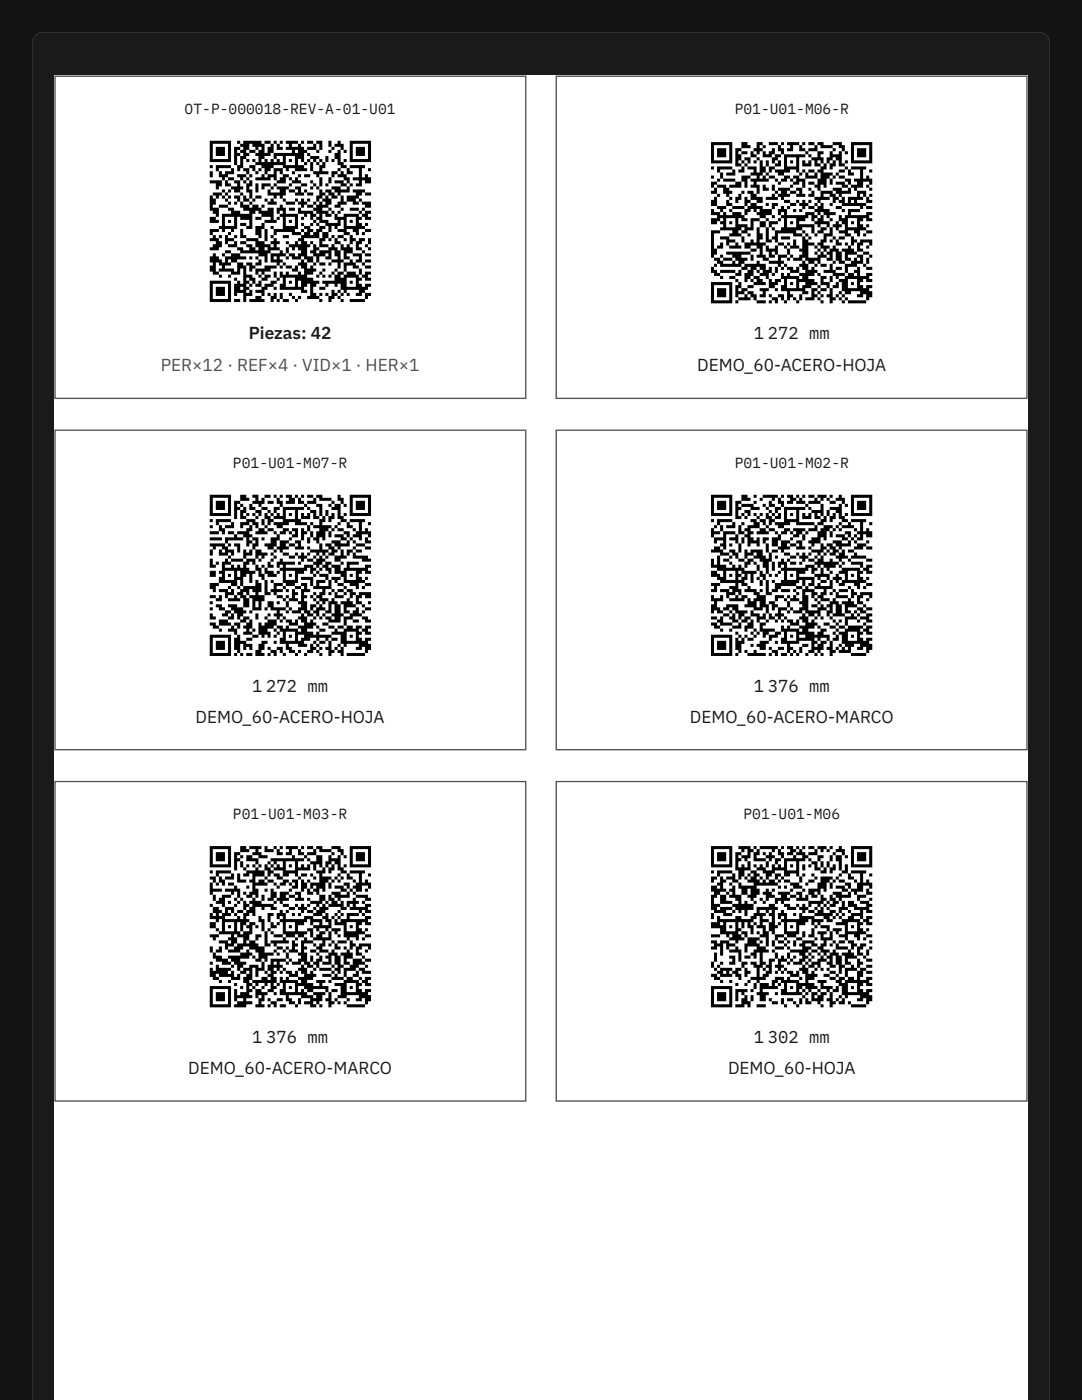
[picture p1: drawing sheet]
<svg xmlns="http://www.w3.org/2000/svg" width="216mm" height="279mm" viewBox="0 0 216 279" stroke-linecap="round" stroke-linejoin="round" font-family="sans-serif">
<defs><g id="words">
<g font-size="3.4" fill="#161c1f">
<text x="49.7" y="67.7">Piezas: 42</text>
<text x="150.4" y="67.7">1</text>
<text x="153.2" y="67.7">272 mm</text>
<text x="139.1" y="74.1">DEMO_60-ACERO-HOJA</text>
<text x="50.3" y="138.1">1</text>
<text x="53.1" y="138.1">272 mm</text>
<text x="150.4" y="138.1">1</text>
<text x="153.2" y="138.1">376 mm</text>
<text x="39" y="144.2">DEMO_60-ACERO-HOJA</text>
<text x="137.7" y="144.2">DEMO_60-ACERO-MARCO</text>
<text x="50.3" y="208.2">1</text>
<text x="53.1" y="208.2">376 mm</text>
<text x="150.4" y="208.2">1</text>
<text x="153.2" y="208.2">302 mm</text>
<text x="37.6" y="214.3">DEMO_60-ACERO-MARCO</text>
<text x="145.3" y="214.3">DEMO_60-HOJA</text>
</g>
<text font-size="3.4" fill="#465158" x="32.1" y="74.1">PER×12 · REF×4 · VID×1 · HER×1</text>
<g font-size="2.9" fill="#161c1f">
<text x="36.8" y="22.8">OT-P-000018-REV-A-01-U01</text>
<text x="146.6" y="22.8">P01-U01-M06-R</text>
<text x="46.5" y="93.4">P01-U01-M07-R</text>
<text x="146.6" y="93.4">P01-U01-M02-R</text>
<text x="46.5" y="163.5">P01-U01-M03-R</text>
<text x="148.3" y="163.5">P01-U01-M06</text>
</g>
</g></defs>
<path d="M0 0h215.9v279.4h-215.9z" fill="#0f1416"/>
<path d="M7.1 7.1a1.98 1.98 0 0 1 1.4-.6h198.9a1.98 1.98 0 0 1 2 2v270.9h-202.9v-270.9a1.98 1.98 0 0 1 .6-1.4z" fill="#151b1e"/>
<g fill="#243033">
<path d="M6.3 6.3h203.2v1.3h-203.2z"/>
<path d="M208.3 6.3h1.2v273.1h-1.2z"/>
<path d="M6.3 6.3h1.3v273.1h-1.3z"/>
</g>
<path d="M10.8 15.1h194.3v264.3h-194.3z" fill="#fff"/>
<path d="M11 15.2h93.9v64.3h-93.9z" fill="none" stroke="#465158" stroke-width=".26"/>
<path d="M39.4 25.7h37.1v37h-37.1z" fill="#fff"/>
<g fill="none" stroke="#000" stroke-width=".61" stroke-linecap="butt">
<path d="M41.9 28.4h4.2M41.9 29h.6M41.9 29.6h.6M41.9 30.2h.6M41.9 30.8h.6M41.9 31.4h.6M41.9 32h4.2M41.9 33.3h.6M41.9 34.5h.6M41.9 35.1h.6M41.9 36.3h2.4M41.9 39.3h.6"/>
<path d="M41.9 39.9h1.2M42.5 38.7h1.8M43.1 29.6h1.8M43.1 30.2h1.8M43.1 30.8h1.8M43.1 33.3h3M43.1 33.9h.6M43.1 36.9h1.2M43.1 37.5h.6M43.1 39.3h.6M43.7 34.5h.6M43.7 35.1h1.8"/>
<path d="M44.3 35.7h.6M44.3 38.1h.6M44.3 39.3h.6M44.9 34.5h1.8M44.9 36.3h.6M44.9 36.9h1.2M44.9 38.7h.6M44.9 39.9h.6M45.5 29h.6M45.5 29.6h.6M45.5 30.2h.6M45.5 30.8h.6"/>
<path d="M45.5 31.4h.6M45.5 35.7h1.2M45.5 38.1h.6M45.5 39.3h.6M46.1 33.9h.6M46.1 37.5h2.4M46.7 29.6h1.2M46.7 30.2h.6M46.7 30.8h1.2M46.7 31.4h.6M46.7 32h.6M46.7 32.6h.6"/>
<path d="M46.7 36.3h1.2M46.7 38.1h1.2M46.7 39.3h1.2M47.3 28.4h.6M47.3 33.3h1.2M47.3 33.9h.6M47.3 35.1h1.8M47.3 36.9h.6M47.3 39.9h.6M47.9 29h1.8M47.9 30.2h1.2M47.9 31.4h1.2"/>
<path d="M47.9 32h.6M47.9 32.6h.6M47.9 35.7h.6M47.9 38.7h.6M48.5 28.4h3.7M48.5 29.6h1.2M48.5 30.8h1.2M48.5 33.9h1.2M48.5 36.3h.6M48.5 39.3h.6M48.5 39.9h1.2M49.1 32h.6"/>
<path d="M49.1 34.5h.6M49.1 35.7h.6M49.1 36.9h1.3M49.1 37.5h.6M49.1 38.1h1.3M49.7 30.2h1.3M49.7 33.3h1.3M49.7 35.1h.7M49.7 36.3h.7M49.7 38.7h.7M49.7 39.3h.7M50.4 29h2.4"/>
<path d="M50.4 32h.6M50.4 33.9h.6M50.4 39.9h.6M51 29.6h.6M51 30.8h3M51 32.6h6M51 34.5h.6M51 35.7h3M51 36.9h.6M51 37.5h.6M51 38.1h.6M51 39.3h1.2"/>
<path d="M51.6 30.2h1.2M51.6 31.4h1.2M51.6 32h.6M51.6 33.9h.6M52.2 29.6h.6M52.2 33.3h2.4M52.2 35.1h.6M52.2 36.9h1.8M52.2 37.5h.6M52.8 28.4h1.2M52.8 32h.6M52.8 33.9h1.2"/>
<path d="M52.8 34.5h.6M52.8 39.9h.6M53.4 29.6h1.2M53.4 30.2h1.2M53.4 35.1h1.8M53.4 38.1h.6M53.4 38.7h3.6M54 29h.6M54 32h.6M54 37.5h.6M54 39.9h.6M54.6 28.4h.6"/>
<path d="M54.6 30.8h6.1M54.6 31.4h.6M54.6 33.9h1.8M54.6 34.5h.6M54.6 35.7h.6M54.6 36.9h.6M54.6 39.3h.6M55.2 29h.6M55.2 29.6h1.2M55.2 32h.6M55.2 36.3h1.8M55.2 37.5h2.4"/>
<path d="M55.8 28.4h.6M55.8 34.5h.6M55.8 35.7h1.2M55.8 38.1h1.2M55.8 39.3h.6M56.4 31.4h.6M56.4 32h.6M56.4 33.3h4.3M56.4 35.1h1.2M56.4 39.9h.6M57 28.4h2.5M57 29.6h3.7"/>
<path d="M57 33.9h.6M57.6 29h.6M57.6 32h.6M57.6 35.7h.6M57.6 36.9h.6M57.6 38.1h1.3M58.2 30.2h.7M58.2 34.5h.7M58.2 36.3h1.9M58.9 31.4h1.8M58.9 32h.6M58.9 32.6h.6"/>
<path d="M58.9 33.9h2.4M58.9 35.7h.6M58.9 37.5h1.2M58.9 38.7h1.8M58.9 39.9h.6M59.5 29h.6M59.5 30.2h1.8M59.5 35.1h.6M59.5 38.1h.6M60.1 28.4h.6M60.1 32h.6M60.1 36.9h1.2"/>
<path d="M60.1 39.9h.6M60.7 32.6h.6M60.7 35.1h1.2M60.7 38.1h.6M61.3 28.4h1.2M61.3 29.6h1.8M61.3 30.8h.6M61.3 32h.6M61.3 38.7h1.2M61.3 39.9h.6M61.9 31.4h1.8M61.9 32.6h.6"/>
<path d="M61.9 33.3h.6M61.9 33.9h.6M61.9 36.3h.6M61.9 37.5h.6M62.5 29h.6M62.5 32h.6M62.5 34.5h3M62.5 36.9h.6M63.1 28.4h1.2M63.1 30.2h.6M63.1 32.6h.6M63.1 35.1h.6"/>
<path d="M63.1 37.5h.6M63.1 39.3h1.2M63.1 39.9h.6M63.7 29h.6M63.7 29.6h.6M63.7 32h.6M63.7 33.3h1.2M63.7 33.9h.6M63.7 35.7h.6M63.7 36.3h.6M63.7 36.9h.6M63.7 38.1h.6"/>
<path d="M63.7 38.7h1.2M64.3 32.6h.6M64.3 39.9h1.8M64.9 31.4h.6M64.9 32h.6M64.9 36.9h.6M64.9 38.1h1.2M64.9 39.3h.6M65.5 28.4h.6M65.5 29h.6M65.5 30.2h.6M65.5 35.7h.6"/>
<path d="M65.5 36.3h.6M65.5 38.7h1.2M66.1 29.6h.6M66.1 32h.6M66.1 34.5h1.3M66.1 35.1h.6M66.1 37.5h1.9M66.1 39.3h1.3M66.7 29h1.9M66.7 30.8h1.3M66.7 31.4h1.3M66.7 36.3h1.9"/>
<path d="M66.7 38.1h3.1M67.4 28.4h.6M67.4 30.2h.6M67.4 32h.6M67.4 32.6h1.2M67.4 33.9h.6M67.4 35.1h1.8M67.4 38.7h.6M68 29.6h.6M68 33.3h1.2M68 34.5h.6M68 36.9h1.2"/>
<path d="M68 39.3h.6M68 39.9h.6M68.6 30.2h.6M68.6 32h.6M68.6 35.7h1.2M69.2 33.9h.6M69.2 34.5h1.2M69.2 36.3h.6M69.2 37.5h.6M69.2 39.3h2.4M69.2 39.9h1.8M69.8 28.4h4.2"/>
<path d="M69.8 29h.6M69.8 29.6h.6M69.8 30.2h.6M69.8 30.8h.6M69.8 31.4h.6M69.8 32h4.2M69.8 33.3h3M69.8 36.9h.6M70.4 35.7h3.6M70.4 38.1h2.4M71 29.6h1.8M71 30.2h1.8"/>
<path d="M71 30.8h1.8M71 36.9h1.2M71 38.7h1.2M71.6 33.9h.6M71.6 34.5h.6M71.6 35.1h.6M71.6 36.3h.6M71.6 39.9h.6M72.8 35.1h.6M72.8 36.3h1.2M72.8 38.7h1.2M73.4 29h.6"/>
<path d="M73.4 29.6h.6M73.4 30.2h.6M73.4 30.8h.6M73.4 31.4h.6M73.4 33.9h.6M41.9 40.5h1.2M41.9 41.1h.6M41.9 41.8h1.8M41.9 43.6h1.2M41.9 44.2h1.8M41.9 46h1.8M41.9 46.6h.6"/>
<path d="M41.9 47.8h1.8M41.9 49.7h1.8M41.9 51.5h1.8M41.9 52.1h2.4M41.9 53.3h1.2M41.9 53.9h1.2M41.9 56.3h4.2M41.9 56.9h.6M41.9 57.5h.6M41.9 58.2h.6M41.9 58.8h.6M41.9 59.4h.6"/>
<path d="M41.9 60h4.2M42.5 42.4h1.2M42.5 47.2h.6M42.5 49h1.8M42.5 50.9h.6M42.5 52.7h.6M42.5 54.5h1.2M43.1 43h.6M43.1 48.4h1.2M43.1 57.5h1.8M43.1 58.2h1.8M43.1 58.8h1.8"/>
<path d="M43.7 41.1h1.8M43.7 45.4h3.6M43.7 47.2h.6M43.7 52.7h2.4M43.7 53.9h3M43.7 55.1h.6M44.3 43h6.1M44.3 43.6h.6M44.3 44.2h.6M44.3 44.8h.6M44.3 46h.6M44.3 50.9h.6"/>
<path d="M44.3 53.3h.6M44.9 47.2h.6M44.9 47.8h1.8M44.9 48.4h.6M44.9 50.3h1.2M44.9 51.5h4.2M44.9 52.1h.6M45.5 40.5h.6M45.5 41.8h1.2M45.5 44.2h.6M45.5 46.6h.6M45.5 49h1.8"/>
<path d="M45.5 55.1h.6M45.5 56.9h.6M45.5 57.5h.6M45.5 58.2h.6M45.5 58.8h.6M45.5 59.4h.6M46.1 42.4h1.8M46.1 46h.6M46.1 50.9h1.8M46.1 52.1h1.2M46.1 54.5h1.8M46.7 40.5h.6"/>
<path d="M46.7 43.6h.6M46.7 44.2h.6M46.7 44.8h.6M46.7 47.2h.6M46.7 48.4h.6M46.7 55.7h.6M46.7 56.9h2.4M46.7 57.5h1.2M46.7 58.2h2.4M46.7 58.8h.6M46.7 60h1.2M47.3 49.7h1.2"/>
<path d="M47.3 52.7h1.2M47.3 53.3h1.8M47.3 53.9h.6M47.3 56.3h.6M47.9 40.5h.6M47.9 41.1h1.8M47.9 43.6h2.5M47.9 44.8h1.2M47.9 46h.6M47.9 46.6h.6M47.9 47.2h1.2M47.9 48.4h1.2"/>
<path d="M47.9 50.3h6.1M48.5 41.8h3.7M48.5 53.9h.6M48.5 54.5h.6M48.5 55.1h1.9M48.5 55.7h.6M48.5 56.3h1.2M48.5 57.5h1.2M48.5 58.8h1.9M48.5 59.4h.6M48.5 60h.6M49.1 45.4h1.3"/>
<path d="M49.1 47.8h2.5M49.1 49h1.3M49.1 52.7h1.3M49.7 40.5h.7M49.7 42.4h1.3M49.7 44.2h.7M49.7 44.8h.7M49.7 49.7h1.3M49.7 51.5h.7M49.7 53.3h1.3M49.7 53.9h.7M49.7 55.7h1.3"/>
<path d="M49.7 56.9h.7M49.7 58.2h.7M49.7 60h3.1M50.4 41.1h1.2M50.4 56.3h.6M51 43.6h1.2M51 45.4h1.8M51 46h1.2M51 46.6h1.2M51 48.4h1.8M51 49h3M51 51.5h.6"/>
<path d="M51 52.7h1.2M51 53.9h3M51 54.5h.6M51 56.9h1.2M51 58.2h1.8M51 59.4h1.2M51.6 42.4h3M51.6 47.2h.6M51.6 49.7h1.2M51.6 50.9h1.8M51.6 52.1h.6M51.6 55.1h.6"/>
<path d="M51.6 56.3h.6M52.2 41.1h.6M52.2 43h2.4M52.2 44.8h.6M52.2 54.5h.6M52.2 55.7h1.2M52.2 57.5h1.2M52.2 58.8h.6M52.8 44.2h2.4M52.8 46h.6M52.8 46.6h.6M52.8 47.2h.6"/>
<path d="M52.8 47.8h.6M52.8 51.5h.6M52.8 52.1h.6M52.8 53.3h2.4M52.8 55.1h1.2M52.8 56.9h1.8M53.4 40.5h1.8M53.4 41.8h1.2M53.4 49.7h2.4M53.4 58.8h.6M54 43.6h.6M54 45.4h.6"/>
<path d="M54 47.2h.6M54 48.4h1.8M54 50.9h3M54 51.5h.6M54 52.1h2.4M54 56.3h1.2M54 59.4h1.2M54 60h.6M54.6 46h4.3M54.6 46.6h.6M54.6 47.8h.6M54.6 49h.6"/>
<path d="M54.6 54.5h.6M54.6 55.1h.6M54.6 57.5h.6M54.6 58.8h.6M55.2 41.8h1.8M55.2 42.4h.6M55.2 43.6h.6M55.2 51.5h.6M55.2 52.7h.6M55.2 55.7h.6M55.2 60h.6M55.8 41.1h.6"/>
<path d="M55.8 43h3.7M55.8 50.3h.6M55.8 53.3h.6M55.8 54.5h.6M55.8 55.1h5.5M55.8 56.9h1.2M55.8 57.5h4.9M55.8 58.8h.6M55.8 59.4h.6M56.4 42.4h.6M56.4 43.6h.6M56.4 44.2h.6"/>
<path d="M56.4 44.8h.6M56.4 45.4h3.1M56.4 47.2h1.2M56.4 52.7h.6M56.4 55.7h.6M56.4 56.3h.6M56.4 60h1.2M57 40.5h1.9M57 48.4h.6M57 49.7h.6M57 50.3h.6M57 51.5h.6"/>
<path d="M57 53.3h1.2M57 54.5h.6M57.6 41.8h1.3M57.6 44.2h.6M57.6 49h4.3M57.6 50.9h1.3M57.6 56.3h.6M57.6 58.8h.6M58.2 46.6h1.9M58.2 49.7h.7M58.2 51.5h1.9M58.2 53.9h1.3"/>
<path d="M58.2 59.4h.7M58.9 43.6h.6M58.9 44.2h.6M58.9 44.8h.6M58.9 48.4h.6M58.9 53.3h.6M58.9 55.7h3.6M58.9 56.3h.6M58.9 56.9h.6M58.9 60h.6M59.5 40.5h1.8M59.5 41.8h.6"/>
<path d="M59.5 42.4h3M59.5 47.8h1.2M59.5 49.7h1.8M59.5 50.9h1.8M59.5 52.7h1.8M59.5 54.5h.6M59.5 59.4h.6M60.1 41.1h.6M60.1 43.6h.6M60.1 44.8h.6M60.1 46h.6M60.1 47.2h3.6"/>
<path d="M60.1 48.4h1.2M60.1 50.3h1.2M60.1 52.1h.6M60.1 53.3h1.2M60.1 56.3h3.6M60.1 56.9h1.2M60.1 58.2h1.2M60.7 43h.6M60.7 45.4h1.2M60.7 46.6h1.2M60.7 51.5h1.8M60.7 53.9h2.4"/>
<path d="M60.7 54.5h1.8M61.3 41.1h1.2M61.3 46h1.2M61.3 52.1h1.2M61.3 59.4h2.4M61.9 43h1.2M61.9 43.6h.6M61.9 44.8h.6M61.9 48.4h.6M61.9 50.3h1.2M61.9 53.3h.6M61.9 56.9h1.2"/>
<path d="M61.9 57.5h.6M61.9 58.2h.6M61.9 58.8h1.2M62.5 40.5h.6M62.5 41.8h1.8M62.5 44.2h.6M62.5 46.6h1.2M62.5 49h.6M62.5 49.7h1.2M62.5 50.9h2.4M62.5 52.7h.6M63.1 41.1h2.4"/>
<path d="M63.1 42.4h2.4M63.1 43.6h1.2M63.1 44.8h.6M63.1 46h1.2M63.1 51.5h.6M63.1 52.1h.6M63.1 55.1h.6M63.7 40.5h.6M63.7 43h.6M63.7 44.2h1.8M63.7 45.4h1.2M63.7 47.8h1.2"/>
<path d="M63.7 48.4h.6M63.7 49h1.8M63.7 50.3h2.4M63.7 52.7h1.2M63.7 54.5h.6M63.7 57.5h1.2M63.7 58.8h.6M63.7 60h.6M64.3 46.6h1.2M64.3 47.2h1.2M64.3 53.9h.6M64.3 55.1h.6"/>
<path d="M64.3 56.3h4.9M64.9 40.5h1.2M64.9 43h1.2M64.9 44.8h3.1M64.9 51.5h1.2M64.9 56.9h.6M64.9 58.8h.6M65.5 41.8h.6M65.5 45.4h.6M65.5 46h.6M65.5 47.8h.6M65.5 49.7h1.9"/>
<path d="M65.5 50.9h.6M65.5 52.7h.6M65.5 55.1h.6M65.5 59.4h1.2M65.5 60h.6M66.1 42.4h.6M66.1 47.2h.6M66.1 49h.6M66.1 52.1h2.5M66.1 54.5h.6M66.1 58.2h.6M66.1 58.8h1.3"/>
<path d="M66.7 41.1h1.3M66.7 43h.7M66.7 43.6h2.5M66.7 45.4h.7M66.7 47.8h.7M66.7 48.4h1.3M66.7 50.3h1.3M66.7 50.9h1.3M66.7 53.9h.7M66.7 55.1h1.3M66.7 55.7h2.5M66.7 56.9h.7"/>
<path d="M67.4 40.5h1.8M67.4 42.4h.6M67.4 44.2h.6M67.4 46h1.8M67.4 47.2h1.2M67.4 51.5h.6M67.4 52.7h.6M67.4 53.3h.6M67.4 54.5h1.2M67.4 58.2h.6M67.4 59.4h.6M68 41.8h.6"/>
<path d="M68 49h.6M68 49.7h2.4M68 56.9h1.2M68 57.5h5.4M68 58.8h.6M68 60h.6M68.6 43h3M68.6 44.2h.6M68.6 44.8h.6M68.6 45.4h4.2M68.6 46.6h1.2M68.6 47.8h.6"/>
<path d="M68.6 50.3h1.8M68.6 50.9h.6M68.6 51.5h1.2M68.6 52.7h2.4M68.6 53.3h.6M68.6 53.9h.6M68.6 55.1h3M68.6 58.2h.6M69.2 49h.6M69.2 54.5h1.8M69.2 58.8h.6M69.8 41.8h1.8"/>
<path d="M69.8 44.2h.6M69.8 47.2h.6M69.8 47.8h1.2M69.8 48.4h.6M69.8 52.1h.6M69.8 56.3h.6M69.8 60h3M70.4 40.5h1.2M70.4 46h1.2M70.4 50.9h1.8M70.4 53.3h1.2M71 43.6h1.2"/>
<path d="M71 44.2h.6M71 44.8h1.2M71 46.6h.6M71 48.4h1.2M71 49h.6M71 49.7h1.2M71 52.1h1.2M71 55.7h1.2M71 56.3h.6M71 56.9h1.2M71 58.8h1.2M71.6 42.4h.6"/>
<path d="M71.6 47.8h1.2M71.6 51.5h.6M71.6 53.9h.6M71.6 54.5h.6M71.6 58.2h1.2M72.2 40.5h1.8M72.2 41.8h.6M72.2 43h1.2M72.2 46.6h.6M72.2 50.3h.6M72.2 52.7h.6M72.2 55.1h1.2"/>
<path d="M72.8 41.1h1.2M72.8 42.4h1.2M72.8 43.6h1.2M72.8 44.8h.6M72.8 46h1.2M72.8 49h.6M72.8 50.9h1.2M72.8 52.1h1.2M72.8 53.3h1.2M72.8 54.5h1.2M72.8 55.7h1.2M72.8 56.9h1.2"/>
<path d="M72.8 58.8h1.2M72.8 59.4h.6M73.4 47.8h.6M73.4 48.4h.6M73.4 49.7h.6"/>
</g>
<path d="M111 15.2h93.9v64.3h-93.9z" fill="none" stroke="#465158" stroke-width=".26"/>
<path d="M139.4 25.9h37.1v37.1h-37.1z" fill="#fff"/>
<g fill="none" stroke="#000" stroke-width=".61" stroke-linecap="butt">
<path d="M141.9 28.7h4.2M141.9 29.3h.6M141.9 29.9h.6M141.9 30.5h.6M141.9 31.1h.6M141.9 31.7h.6M141.9 32.3h4.2M141.9 33.5h.6M141.9 35.3h.6M141.9 36.6h1.2M141.9 37.2h.6M141.9 38.4h1.2"/>
<path d="M142.5 37.8h.6M142.5 39.6h.6M143.1 29.9h1.8M143.1 30.5h1.8M143.1 31.1h1.8M143.1 33.5h3M143.1 34.1h.6M143.1 35.9h.6M143.1 37.2h1.8M143.1 39h.6M143.7 34.7h.6M143.7 35.3h.6"/>
<path d="M144.3 35.9h2.4M144.3 37.8h1.2M144.3 38.4h1.8M144.9 34.7h1.8M144.9 39h.6M145.5 29.3h.6M145.5 29.9h.6M145.5 30.5h.6M145.5 31.1h.6M145.5 31.7h.6M145.5 37.2h2.4M145.5 39.6h.6"/>
<path d="M146.1 34.1h.6M146.7 29.9h1.2M146.7 30.5h.6M146.7 31.1h1.2M146.7 31.7h1.2M146.7 32.3h.6M146.7 32.9h1.2M146.7 36.6h1.2M146.7 39.6h1.2M147.3 34.1h1.2M147.3 39h.6M147.9 28.7h1.3"/>
<path d="M147.9 29.3h1.9M147.9 30.5h1.3M147.9 32.3h.6M147.9 33.5h.6M147.9 35.3h1.9M147.9 35.9h1.3M147.9 38.4h.6M148.5 31.7h1.3M148.5 32.9h.7M148.5 36.6h.7M148.5 37.2h.7M148.5 39.6h.7"/>
<path d="M149.2 32.3h.6M149.2 33.5h1.8M149.2 38.4h1.2M149.8 30.5h.6M149.8 31.1h1.2M149.8 34.7h2.4M149.8 35.9h3.6M149.8 37.2h1.8M149.8 39h1.2M149.8 39.6h2.4M150.4 29.9h1.8M150.4 32.3h.6"/>
<path d="M150.4 34.1h.6M150.4 36.6h.6M151 28.7h1.2M151 29.3h.6M151 30.5h.6M151 31.7h.6M151 35.3h.6M151 37.8h.6M151 38.4h.6M151.6 32.3h.6M151.6 32.9h.6M151.6 33.5h1.2"/>
<path d="M151.6 34.1h1.2M152.2 29.3h.6M152.2 30.5h.6M152.2 31.1h1.8M152.2 35.3h.6M152.2 37.2h.6M152.2 37.8h1.2M152.8 32.3h.6M152.8 32.9h.6M152.8 34.7h.6M152.8 39.6h2.4M153.4 28.7h1.8"/>
<path d="M153.4 30.5h1.2M153.4 33.5h1.2M153.4 34.1h.6M153.4 35.3h1.2M154 29.9h.6M154 31.7h1.2M154 32.3h.6M154 37.2h.6M154 37.8h.6M154 39h.6M154.6 31.1h1.2M154.6 32.9h1.2"/>
<path d="M154.6 34.1h3.1M154.6 35.9h.6M154.6 38.4h.6M155.2 29.3h.6M155.2 29.9h1.2M155.2 32.3h.6M155.2 34.7h1.2M155.2 36.6h.6M155.2 37.8h2.5M155.2 39h2.5M155.8 28.7h.6M155.8 30.5h.6"/>
<path d="M155.8 35.9h1.2M155.8 38.4h1.2M155.8 39.6h.6M156.4 31.1h4.3M156.4 31.7h.6M156.4 32.3h.6M156.4 32.9h.6M156.4 33.5h3.1M156.4 35.3h1.3M157 28.7h2.5M157 29.9h1.3M157.7 29.3h.6"/>
<path d="M157.7 32.3h.6M157.7 35.9h.6M157.7 37.2h.6M157.7 38.4h1.2M158.3 35.3h1.2M158.3 36.6h1.2M158.9 31.7h.6M158.9 32.3h.6M158.9 32.9h.6M158.9 34.1h.6M158.9 35.9h1.8M158.9 37.8h1.2"/>
<path d="M158.9 39h1.8M159.5 29.3h.6M159.5 29.9h1.2M159.5 34.7h.6M159.5 38.4h.6M160.1 28.7h.6M160.1 32.3h.6M160.1 32.9h1.8M160.1 34.1h.6M160.1 36.6h.6M160.1 37.2h.6M160.7 30.5h.6"/>
<path d="M160.7 34.7h.6M160.7 35.3h2.4M161.3 28.7h1.2M161.3 29.9h1.8M161.3 31.1h.6M161.3 32.3h.6M161.3 34.1h1.2M161.3 36.6h1.2M161.3 37.8h.6M161.3 39h1.2M161.9 31.7h2.4M161.9 38.4h.6"/>
<path d="M162.5 29.3h.6M162.5 32.3h.6M162.5 32.9h1.2M162.5 34.7h.6M162.5 37.2h1.2M162.5 39.6h3M163.1 28.7h1.2M163.1 30.5h1.2M163.1 31.1h.6M163.1 34.1h1.2M163.1 35.9h1.8M163.1 36.6h1.8"/>
<path d="M163.1 37.8h.6M163.7 29.3h2.5M163.7 32.3h.6M163.7 33.5h1.2M163.7 34.7h2.5M163.7 35.3h1.8M163.7 38.4h2.5M163.7 39h.6M164.3 32.9h.6M164.3 37.2h.6M164.9 31.7h1.3M164.9 32.3h.6"/>
<path d="M165.5 30.5h.7M165.5 31.1h2.5M165.5 32.9h1.3M165.5 33.5h.7M165.5 35.9h.7M165.5 36.6h.7M165.5 39h1.3M166.2 28.7h1.8M166.2 29.9h.6M166.2 32.3h.6M166.2 35.3h.6M166.2 37.8h1.8"/>
<path d="M166.2 39.6h1.2M166.8 31.7h1.2M166.8 34.7h.6M166.8 36.6h1.8M166.8 38.4h3M167.4 29.3h1.2M167.4 30.5h.6M167.4 32.3h.6M167.4 32.9h1.2M167.4 34.1h1.2M167.4 35.3h1.2M167.4 39h.6"/>
<path d="M168 29.9h.6M168 37.2h1.2M168 39.6h.6M168.6 30.5h.6M168.6 32.3h.6M168.6 33.5h.6M168.6 35.9h1.2M169.2 34.1h.6M169.2 34.7h1.2M169.2 36.6h.6M169.2 37.8h.6M169.2 39.6h3"/>
<path d="M169.8 28.7h4.2M169.8 29.3h.6M169.8 29.9h.6M169.8 30.5h.6M169.8 31.1h.6M169.8 31.7h.6M169.8 32.3h4.2M169.8 33.5h3M169.8 37.2h2.4M170.4 35.9h3.6M170.4 37.8h.6M171 29.9h1.8"/>
<path d="M171 30.5h1.8M171 31.1h1.8M171 36.6h1.2M171 38.4h1.8M171 39h.6M171.6 34.1h.6M171.6 34.7h.6M171.6 35.3h.6M172.2 39h.6M172.8 35.3h.6M172.8 37.2h.6M172.8 39.6h.6"/>
<path d="M173.4 29.3h.6M173.4 29.9h.6M173.4 30.5h.6M173.4 31.1h.6M173.4 31.7h.6M173.4 34.1h.6M173.4 36.6h.6M173.4 37.8h.6M173.4 39h.6M141.9 40.2h1.2M141.9 40.8h1.2M141.9 42h.6"/>
<path d="M141.9 42.6h1.8M141.9 43.8h1.8M141.9 44.4h1.2M141.9 46.3h1.8M141.9 46.9h.6M141.9 47.5h.6M141.9 48.1h.6M141.9 48.7h.6M141.9 49.3h.6M141.9 49.9h1.2M141.9 50.5h1.2M141.9 51.1h.6"/>
<path d="M141.9 53.6h.6M141.9 54.2h1.2M141.9 56.6h4.2M141.9 57.2h.6M141.9 57.8h.6M141.9 58.4h.6M141.9 59h.6M141.9 59.6h.6M142.5 51.7h1.2M142.5 53h.6M142.5 54.8h1.2M143.1 41.4h1.8"/>
<path d="M143.1 43.2h5.4M143.1 49.3h1.2M143.1 52.3h1.2M143.1 57.8h1.8M143.1 58.4h1.8M143.1 59h1.8M143.7 42h.6M143.7 44.4h1.2M143.7 45.7h4.2M143.7 47.5h1.8M143.7 48.7h.6M143.7 51.1h.6"/>
<path d="M143.7 53h4.2M143.7 54.2h3M143.7 55.4h.6M144.3 42.6h.6M144.3 43.8h.6M144.3 45.1h.6M144.3 51.7h1.8M144.9 40.2h.6M144.9 40.8h1.2M144.9 48.1h1.8M144.9 48.7h.6M144.9 50.5h4.9"/>
<path d="M145.5 42h.6M145.5 44.4h.6M145.5 46.9h2.4M145.5 49.3h2.4M145.5 55.4h1.2M145.5 57.2h.6M145.5 57.8h.6M145.5 58.4h.6M145.5 59h.6M145.5 59.6h.6M146.1 41.4h2.4M146.1 42.6h1.8"/>
<path d="M146.1 46.3h1.2M146.1 51.1h1.8M146.1 52.3h.6M146.7 40.2h.6M146.7 43.8h.6M146.7 44.4h.6M146.7 45.1h2.5M146.7 48.7h.6M146.7 51.7h2.5M146.7 54.8h1.2M146.7 56h.6M146.7 57.2h1.2"/>
<path d="M146.7 57.8h.6M146.7 58.4h1.8M146.7 59h.6M147.3 52.3h1.2M147.3 54.2h.6M147.3 56.6h.6M147.3 59.6h2.5M147.9 43.8h1.3M147.9 46.3h1.3M147.9 47.5h.6M147.9 48.1h.6M147.9 53.6h1.3"/>
<path d="M147.9 57.8h1.3M148.5 40.2h1.3M148.5 40.8h.7M148.5 42h1.3M148.5 42.6h.7M148.5 45.7h1.9M148.5 48.7h4.3M148.5 49.3h1.3M148.5 53h4.3M148.5 54.8h1.9M148.5 55.4h1.3M148.5 56h.7"/>
<path d="M148.5 59h.7M149.2 41.4h3M149.2 46.9h.6M149.2 54.2h1.2M149.2 57.2h1.2M149.2 58.4h1.2M149.8 40.8h1.2M149.8 43.8h1.8M149.8 44.4h.6M149.8 45.1h.6M149.8 48.1h.6M149.8 49.9h1.2"/>
<path d="M149.8 51.1h.6M149.8 51.7h.6M149.8 53.6h1.2M149.8 56h.6M149.8 59h1.2M150.4 42h.6M150.4 55.4h1.2M150.4 56.6h2.4M150.4 59.6h.6M151 40.2h1.2M151 42.6h3M151 45.7h.6"/>
<path d="M151 46.3h.6M151 46.9h1.2M151 47.5h1.2M151 48.1h.6M151 49.3h1.2M151 51.1h1.8M151 52.3h.6M151 54.2h.6M151 56h1.2M151.6 42h2.4M151.6 43.2h1.2M151.6 44.4h1.2"/>
<path d="M151.6 45.1h1.2M151.6 49.9h.6M151.6 50.5h.6M151.6 53.6h1.2M151.6 54.8h1.8M151.6 57.8h1.8M151.6 59h1.2M152.2 51.7h1.2M152.2 54.2h1.8M152.2 58.4h.6M152.8 40.8h.6M152.8 43.8h.6"/>
<path d="M152.8 45.7h.6M152.8 46.3h.6M152.8 46.9h.6M152.8 47.5h.6M152.8 48.1h1.2M152.8 49.3h.6M152.8 49.9h2.4M152.8 55.4h.6M153.4 44.4h1.8M153.4 45.1h.6M153.4 50.5h.6M153.4 51.1h1.2"/>
<path d="M153.4 52.3h3M153.4 53.6h.6M153.4 56h.6M153.4 56.6h1.8M153.4 57.2h1.2M153.4 59h.6M154 40.8h1.2M154 41.4h.6M154 43.2h.6M154 45.7h.6M154 47.5h1.2M154 54.8h.6"/>
<path d="M154 59.6h1.2M154.6 46.3h4.3M154.6 46.9h.6M154.6 48.1h.6M154.6 49.3h.6M154.6 50.5h.6M154.6 53.6h.6M154.6 54.2h.6M154.6 56h1.2M154.6 57.8h.6M155.2 42h1.8M155.2 42.6h.6"/>
<path d="M155.2 43.8h.6M155.2 48.7h1.2M155.2 51.1h1.8M155.2 51.7h.6M155.2 53h.6M155.2 59h1.2M155.8 41.4h.6M155.8 43.2h5.5M155.8 45.7h4.3M155.8 47.5h1.9M155.8 53.6h.6M155.8 54.8h.6"/>
<path d="M155.8 55.4h3.7M155.8 57.2h1.2M155.8 57.8h4.9M155.8 59.6h.6M156.4 40.2h1.3M156.4 42.6h.6M156.4 43.8h.6M156.4 44.4h.6M156.4 45.1h.6M156.4 49.3h.6M156.4 53h.6M156.4 56h.6"/>
<path d="M156.4 56.6h.6M157 41.4h.7M157 48.7h.7M157 49.9h.7M157 50.5h.7M157 51.7h.7M157 53.6h1.3M157 54.8h.7M157 58.4h.7M157 59h1.3M157 59.6h.7M157.7 40.8h1.2"/>
<path d="M157.7 44.4h.6M157.7 49.3h1.8M157.7 51.1h.6M157.7 54.2h1.8M157.7 56.6h.6M158.3 42h.6M158.3 46.9h1.8M158.3 48.1h.6M158.3 48.7h.6M158.3 51.7h1.8M158.3 59.6h.6M158.9 40.2h.6"/>
<path d="M158.9 43.8h1.8M158.9 44.4h.6M158.9 45.1h3.6M158.9 53.6h.6M158.9 56h3.6M158.9 56.6h.6M158.9 57.2h.6M159.5 40.8h1.8M159.5 42h.6M159.5 49.9h1.8M159.5 51.1h1.8M159.5 53h1.8"/>
<path d="M159.5 54.8h3M159.5 59h.6M159.5 59.6h.6M160.1 40.2h.6M160.1 41.4h.6M160.1 46.3h.6M160.1 47.5h.6M160.1 48.1h1.2M160.1 48.7h2.4M160.1 49.3h1.2M160.1 50.5h1.2M160.1 52.3h.6"/>
<path d="M160.1 53.6h1.2M160.1 55.4h1.2M160.1 57.2h1.8M160.1 58.4h1.2M160.7 42.6h1.8M160.7 46.9h.6M160.7 51.7h3M160.7 54.2h2.4M160.7 56.6h2.4M160.7 59.6h1.8M161.3 40.2h.6M161.3 41.4h1.2"/>
<path d="M161.3 47.5h.6M161.3 52.3h1.2M161.9 43.2h1.2M161.9 43.8h.6M161.9 45.7h.6M161.9 46.3h.6M161.9 53.6h.6M161.9 57.8h1.2M161.9 58.4h.6M161.9 59h1.2M162.5 40.8h.6M162.5 42h3"/>
<path d="M162.5 44.4h3M162.5 46.9h.6M162.5 49.3h.6M162.5 50.5h.6M162.5 53h.6M163.1 40.2h.6M163.1 41.4h1.2M163.1 42.6h.6M163.1 43.8h1.2M163.1 45.1h.6M163.1 46.3h1.2M163.1 48.7h1.2"/>
<path d="M163.1 49.9h.6M163.1 51.1h1.8M163.1 52.3h.6M163.1 54.8h.6M163.1 57.2h.6M163.1 58.4h.6M163.1 59.6h.6M163.7 40.8h.6M163.7 43.2h.6M163.7 45.7h1.2M163.7 48.1h1.2M163.7 49.3h1.8"/>
<path d="M163.7 50.5h.6M163.7 53h1.2M163.7 55.4h1.2M163.7 56h.6M163.7 56.6h1.8M163.7 57.8h1.2M163.7 59h.6M164.3 42.6h2.5M164.3 46.9h1.9M164.3 47.5h.6M164.3 49.9h.6M164.3 54.2h2.5"/>
<path d="M164.9 43.2h.6M164.9 45.1h.6M164.9 50.5h1.3M164.9 51.7h1.3M164.9 57.2h.6M164.9 59h1.3M165.5 40.8h.7M165.5 43.8h.7M165.5 45.7h.7M165.5 46.3h.7M165.5 48.1h.7M165.5 49.9h1.9"/>
<path d="M165.5 51.1h.7M165.5 53h.7M165.5 53.6h.7M165.5 55.4h.7M165.5 56h.7M165.5 57.8h.7M165.5 58.4h.7M165.5 59.6h1.3M166.2 40.2h.6M166.2 45.1h1.8M166.2 47.5h.6M166.2 49.3h.6"/>
<path d="M166.2 52.3h.6M166.2 54.8h2.4M166.2 57.2h1.2M166.8 41.4h1.2M166.8 44.4h.6M166.8 45.7h.6M166.8 48.1h.6M166.8 48.7h1.2M166.8 50.5h1.2M166.8 51.1h1.2M166.8 51.7h1.2M166.8 53.6h1.2"/>
<path d="M166.8 55.4h.6M166.8 56.6h.6M166.8 59h.6M167.4 40.2h1.2M167.4 43.2h.6M167.4 43.8h1.8M167.4 46.3h1.8M167.4 47.5h1.2M167.4 52.3h1.2M167.4 56h1.8M167.4 58.4h.6M167.4 59.6h.6"/>
<path d="M168 40.8h4.8M168 42h.6M168 44.4h1.2M168 49.9h2.4M168 56.6h1.2M168 57.2h1.2M168 57.8h5.4M168 59h.6M168.6 43.2h4.8M168.6 45.1h.6M168.6 45.7h4.2M168.6 46.9h1.2"/>
<path d="M168.6 48.7h.6M168.6 50.5h2.4M168.6 51.1h.6M168.6 51.7h1.2M168.6 53h2.4M168.6 53.6h.6M168.6 54.2h.6M168.6 55.4h4.8M168.6 58.4h1.2M168.6 59.6h.6M169.2 40.2h.6M169.2 42h2.4"/>
<path d="M169.2 42.6h.6M169.2 49.3h.6M169.2 54.8h1.2M169.8 44.4h.6M169.8 47.5h.6M169.8 48.1h1.2M169.8 48.7h.6M169.8 52.3h2.4M169.8 56.6h.6M170.4 40.2h.6M170.4 46.3h1.2M170.4 51.7h.6"/>
<path d="M170.4 54.2h1.2M171 43.8h1.2M171 44.4h.6M171 45.1h1.2M171 46.9h.6M171 48.7h1.2M171 49.3h.6M171 49.9h1.2M171 51.1h1.2M171 53.6h.6M171 54.8h.6M171 56h1.2"/>
<path d="M171 56.6h.6M171 57.2h1.2M171 59h1.2M171.6 41.4h.6M171.6 48.1h2.4M171.6 51.7h.6M171.6 58.4h2.4M172.2 46.9h.6M172.2 50.5h1.2M172.2 53h.6M172.8 40.2h1.2M172.8 41.4h1.2"/>
<path d="M172.8 42.6h1.2M172.8 43.8h1.2M172.8 45.1h.6M172.8 46.3h1.2M172.8 49.3h.6M172.8 51.7h.6M172.8 52.3h.6M172.8 53.6h1.2M172.8 54.8h1.2M172.8 56h1.2M172.8 57.2h1.2M172.8 59h1.2"/>
<path d="M172.8 59.6h.6M173.4 48.7h.6M173.4 51.1h.6M141.9 60.2h4.2M146.7 60.2h.6M151 60.2h1.8M153.4 60.2h.6M154.6 60.2h.6M156.4 60.2h.6M158.9 60.2h.6M163.7 60.2h.6M165.5 60.2h.7"/>
<path d="M168 60.2h.6M169.2 60.2h3.6"/>
</g>
<path d="M11 85.9h93.9v63.7h-93.9z" fill="none" stroke="#465158" stroke-width=".26"/>
<path d="M39.4 96.3h37.1v37h-37.1z" fill="#fff"/>
<g fill="none" stroke="#000" stroke-width=".61" stroke-linecap="butt">
<path d="M41.9 99h4.2M41.9 99.6h.6M45.5 99.6h.6M47.9 99h1.2M47.9 99.6h1.8M50.4 99h1.2M51 99.6h.6M52.2 99.6h.6M52.8 99h1.2M54.6 99h.6M55.2 99.6h.6M55.8 99h.6"/>
<path d="M57 99h1.2M57.6 99.6h1.3M58.9 99h.6M59.5 99.6h.6M60.1 99h.6M61.3 99h1.2M62.5 99.6h.6M63.1 99h1.2M63.7 99.6h2.4M67.4 99h.6M67.4 99.6h1.2M69.8 99h4.2"/>
<path d="M69.8 99.6h.6M73.4 99.6h.6M41.9 100.3h.6M41.9 100.9h.6M41.9 101.5h.6M41.9 102.1h.6M41.9 102.7h4.2M41.9 103.9h.6M41.9 105.1h.6M41.9 106.3h1.8M41.9 107.5h2.4M41.9 108.8h3"/>
<path d="M41.9 110h.6M41.9 110.6h.6M41.9 111.8h.6M41.9 112.4h.6M41.9 113h1.2M41.9 114.2h1.2M41.9 114.8h1.2M41.9 116.7h1.8M41.9 117.3h1.2M41.9 119.1h1.2M42.5 109.4h.6M42.5 117.9h.6"/>
<path d="M43.1 100.3h1.8M43.1 100.9h1.8M43.1 101.5h1.8M43.1 103.9h3M43.1 104.5h.6M43.1 112.4h.6M43.1 119.7h1.2M43.7 105.1h.6M43.7 105.7h1.2M43.7 110h.6M43.7 110.6h1.8M43.7 114.2h1.2"/>
<path d="M43.7 115.4h1.2M43.7 116h3.6M43.7 117.9h1.8M43.7 119.1h.6M44.3 106.3h.6M44.3 109.4h1.2M44.3 112.4h1.8M44.3 113h.6M44.3 113.6h5.4M44.3 114.8h.6M44.9 105.1h1.8M44.9 107.5h3.6"/>
<path d="M44.9 108.1h.6M44.9 110h1.8M44.9 111.8h.6M44.9 118.5h1.8M44.9 119.1h.6M45.5 100.3h.6M45.5 100.9h.6M45.5 101.5h.6M45.5 102.1h.6M45.5 106.3h1.2M45.5 108.8h.6M45.5 111.2h.6"/>
<path d="M45.5 114.8h.6M45.5 117.3h.6M45.5 119.7h2.4M46.1 104.5h.6M46.1 110.6h.6M46.1 111.8h2.4M46.1 113h.6M46.1 116.7h1.2M46.1 117.9h.6M46.7 100.3h1.2M46.7 100.9h.6M46.7 101.5h1.2"/>
<path d="M46.7 102.1h.6M46.7 102.7h.6M46.7 103.3h.6M46.7 106.9h.6M46.7 108.8h1.2M46.7 114.2h.6M46.7 114.8h.6M46.7 115.4h1.8M46.7 119.1h.6M47.3 106.3h2.4M47.3 109.4h.6M47.3 110h.6"/>
<path d="M47.3 113h.6M47.3 117.3h.6M47.3 118.5h1.2M47.9 100.9h.6M47.9 102.1h1.2M47.9 102.7h.6M47.9 103.3h1.2M47.9 104.5h1.8M47.9 105.1h.6M47.9 114.2h3.1M47.9 114.8h1.2M47.9 116h.6"/>
<path d="M47.9 116.7h.6M47.9 117.9h1.8M47.9 119.1h1.2M48.5 101.5h.6M48.5 106.9h1.9M48.5 110h.6M48.5 110.6h1.9M48.5 111.2h.6M48.5 112.4h1.2M48.5 113h.6M48.5 117.3h3.7M48.5 119.7h1.2"/>
<path d="M49.1 102.7h.6M49.1 103.9h1.9M49.1 105.7h1.3M49.1 107.5h.6M49.1 108.1h1.3M49.1 108.8h.6M49.1 111.8h1.9M49.1 118.5h.6M49.7 100.9h.7M49.7 101.5h1.3M49.7 105.1h.7M49.7 110h.7"/>
<path d="M49.7 114.8h.7M49.7 115.4h.7M49.7 116h.7M49.7 119.1h3.1M50.4 100.3h2.4M50.4 102.7h.6M50.4 104.5h1.2M50.4 107.5h1.2M50.4 108.8h1.2M50.4 109.4h.6M50.4 112.4h.6M50.4 117.9h1.8"/>
<path d="M50.4 119.7h2.4M51 102.1h1.2M51 103.3h.6M51 105.1h.6M51 106.3h2.4M51 108.1h.6M51 110h1.2M51 110.6h2.4M51 111.2h.6M51 113h.6M51 113.6h1.2M51 116h.6"/>
<path d="M51 116.7h1.2M51 118.5h.6M51.6 100.9h.6M51.6 102.7h.6M51.6 105.7h1.2M51.6 111.8h.6M51.6 114.2h.6M51.6 114.8h1.2M52.2 101.5h1.2M52.2 103.9h.6M52.2 104.5h.6M52.2 107.5h.6"/>
<path d="M52.2 111.2h.6M52.2 113h.6M52.2 115.4h.6M52.8 102.7h.6M52.8 103.3h1.2M52.8 105.1h.6M52.8 108.8h2.4M52.8 113.6h.6M52.8 114.2h1.8M52.8 116h.6M52.8 116.7h.6M52.8 117.3h.6"/>
<path d="M52.8 117.9h.6M52.8 118.5h1.2M53.4 100.3h1.2M53.4 102.1h.6M53.4 103.9h1.2M53.4 104.5h.6M53.4 105.7h1.2M53.4 109.4h1.2M53.4 112.4h.6M53.4 113h1.2M53.4 114.8h1.8M54 102.7h.6"/>
<path d="M54 107.5h1.8M54 108.1h1.2M54 110.6h.6M54 111.8h.6M54 116h.6M54 117.9h2.4M54.6 101.5h1.2M54.6 102.1h.6M54.6 103.3h2.4M54.6 104.5h3M54.6 106.3h.6M54.6 110h.6"/>
<path d="M54.6 111.2h.6M54.6 116.7h1.8M54.6 117.3h.6M54.6 118.5h.6M55.2 100.3h1.2M55.2 102.7h.6M55.2 105.1h1.2M55.2 106.9h.6M55.2 109.4h2.4M55.2 112.4h3.7M55.2 113h.6M55.2 114.2h.6"/>
<path d="M55.2 119.1h1.2M55.8 100.9h.6M55.8 106.3h1.2M55.8 108.1h1.8M55.8 108.8h1.2M55.8 110h.6M55.8 111.8h.6M55.8 113.6h5.5M56.4 101.5h4.3M56.4 102.1h.6M56.4 102.7h.6M56.4 103.9h3.7"/>
<path d="M56.4 105.7h1.2M56.4 110.6h1.2M56.4 113h.6M56.4 114.2h.6M56.4 114.8h.6M56.4 115.4h.6M56.4 116h3.1M56.4 117.3h.6M56.4 119.7h.6M57 100.3h1.9M57 116.7h1.9M57 117.9h.6"/>
<path d="M57 119.1h.6M57.6 102.7h.6M57.6 106.3h.6M57.6 107.5h.6M57.6 108.8h1.3M57.6 111.2h1.3M57.6 114.8h.6M57.6 119.7h1.9M58.2 105.7h1.3M58.2 106.9h1.3M58.2 117.9h.7M58.2 118.5h1.3"/>
<path d="M58.2 119.1h.7M58.9 102.1h.6M58.9 102.7h.6M58.9 103.3h.6M58.9 104.5h2.4M58.9 106.3h.6M58.9 108.1h1.2M58.9 109.4h1.8M58.9 110.6h.6M58.9 114.2h1.8M58.9 114.8h.6M58.9 115.4h.6"/>
<path d="M58.9 117.3h1.2M59.5 100.3h1.2M59.5 108.8h.6M59.5 111.2h1.8M59.5 112.4h.6M60.1 102.7h.6M60.1 103.3h1.8M60.1 105.7h.6M60.1 106.3h1.2M60.1 106.9h.6M60.1 107.5h.6M60.1 110.6h.6"/>
<path d="M60.1 111.8h.6M60.1 115.4h2.4M60.1 116.7h1.2M60.1 117.9h1.8M60.1 118.5h.6M60.1 119.1h1.2M60.1 119.7h.6M60.7 100.9h.6M60.7 113h1.8M60.7 117.3h.6M61.3 100.3h1.8M61.3 101.5h.6"/>
<path d="M61.3 102.7h.6M61.3 105.1h.6M61.3 105.7h.6M61.3 107.5h.6M61.3 108.1h.6M61.3 109.4h.6M61.3 110.6h.6M61.3 111.8h1.2M61.9 102.1h1.2M61.9 104.5h.6M61.9 106.3h.6M61.9 106.9h.6"/>
<path d="M61.9 110h3.6M61.9 113.6h1.2M61.9 114.2h.6M61.9 116h.6M61.9 116.7h.6M61.9 119.1h.6M62.5 102.7h.6M62.5 103.3h1.2M62.5 105.1h3.6M62.5 107.5h1.2M62.5 111.2h.6M62.5 112.4h1.8"/>
<path d="M62.5 114.8h.6M62.5 117.3h3.6M62.5 118.5h.6M62.5 119.7h.6M63.1 100.9h1.2M63.1 106.3h1.8M63.1 106.9h1.8M63.1 108.1h.6M63.1 110.6h.6M63.1 111.8h1.8M63.1 113h.6M63.1 114.2h.6"/>
<path d="M63.1 116h1.8M63.1 116.7h.6M63.1 119.1h1.2M63.7 101.5h.6M63.7 102.1h.6M63.7 102.7h.6M63.7 103.9h1.2M63.7 104.5h.6M63.7 105.7h1.8M63.7 108.8h.6M63.7 109.4h.6M63.7 111.2h.6"/>
<path d="M63.7 113.6h.6M63.7 114.8h1.8M63.7 118.5h1.2M63.7 119.7h1.8M64.3 103.3h.6M64.3 107.5h.6M64.3 110.6h.6M64.3 113h1.2M64.3 117.9h.6M64.9 102.1h.6M64.9 102.7h.6M64.9 108.8h1.2"/>
<path d="M64.9 111.2h.6M64.9 112.4h1.2M64.9 113.6h1.2M64.9 115.4h.6M65.5 100.9h.6M65.5 103.3h1.2M65.5 103.9h.6M65.5 106.3h.6M65.5 106.9h.6M65.5 109.4h1.2M65.5 110.6h1.2M65.5 114.2h.6"/>
<path d="M65.5 116h.6M65.5 116.7h.6M65.5 118.5h.6M66.1 100.3h.6M66.1 101.5h1.9M66.1 102.7h.6M66.1 105.7h.6M66.1 108.1h1.9M66.1 110h1.3M66.1 113h1.9M66.1 115.4h1.9M66.1 117.9h.6"/>
<path d="M66.1 119.7h.6M66.7 100.9h1.3M66.7 105.1h.7M66.7 106.9h1.9M66.7 108.8h3.1M66.7 111.2h2.5M66.7 111.8h1.3M66.7 113.6h1.3M66.7 114.2h2.5M66.7 116h.7M66.7 118.5h.7M66.7 119.1h1.9"/>
<path d="M67.4 102.1h.6M67.4 102.7h.6M67.4 103.3h1.2M67.4 104.5h.6M67.4 105.7h1.2M67.4 109.4h.6M67.4 116.7h1.2M67.4 117.9h1.2M68 100.3h.6M68 103.9h1.2M68 107.5h1.2M68 110h.6"/>
<path d="M68 110.6h.6M68 112.4h.6M68 114.8h1.2M68.6 100.9h.6M68.6 102.7h.6M68.6 106.3h1.2M68.6 113.6h4.8M68.6 115.4h.6M68.6 116h4.2M68.6 117.3h.6M68.6 118.5h.6M69.2 104.5h.6"/>
<path d="M69.2 105.1h1.2M69.2 106.9h.6M69.2 108.1h.6M69.2 110h1.2M69.2 110.6h.6M69.2 112.4h2.4M69.2 113h.6M69.2 117.9h1.2M69.2 119.7h.6M69.8 100.3h.6M69.8 100.9h.6M69.8 101.5h.6"/>
<path d="M69.8 102.1h.6M69.8 102.7h4.2M69.8 103.9h3M69.8 107.5h.6M69.8 114.8h.6M69.8 116.7h1.8M69.8 118.5h1.2M69.8 119.1h.6M70.4 105.7h.6M70.4 106.9h1.8M70.4 108.1h.6M70.4 109.4h.6"/>
<path d="M70.4 110.6h.6M70.4 111.2h3M71 100.3h1.8M71 100.9h1.8M71 101.5h1.8M71 106.3h3M71 108.8h1.8M71 110h1.2M71 114.2h1.2M71 114.8h.6M71 115.4h1.2M71 117.3h.6"/>
<path d="M71 119.1h1.2M71 119.7h.6M71.6 104.5h.6M71.6 105.1h.6M71.6 105.7h.6M71.6 107.5h.6M71.6 118.5h2.4M72.2 111.8h1.8M72.2 117.3h.6M72.8 105.7h.6M72.8 107.5h.6M72.8 108.1h1.2"/>
<path d="M72.8 109.4h1.2M72.8 113h1.2M72.8 114.2h1.2M72.8 115.4h.6M72.8 116.7h1.2M72.8 119.1h1.2M73.4 100.3h.6M73.4 100.9h.6M73.4 101.5h.6M73.4 102.1h.6M73.4 104.5h.6M73.4 106.9h.6"/>
<path d="M41.9 120.3h.6M41.9 121.5h.6M41.9 122.7h.6M41.9 123.3h1.2M41.9 124.5h1.2M41.9 127h4.2M41.9 127.6h.6M41.9 128.2h.6M41.9 128.8h.6M41.9 129.4h.6M41.9 130h.6M41.9 130.6h4.2"/>
<path d="M42.5 125.2h1.2M43.1 120.9h1.2M43.1 128.2h1.8M43.1 128.8h1.8M43.1 129.4h1.8M43.7 121.5h1.2M43.7 123.9h1.8M43.7 124.5h2.4M43.7 125.8h.6M44.3 122.7h1.2M44.9 122.1h1.2M45.5 120.9h1.8"/>
<path d="M45.5 123.3h1.2M45.5 125.8h1.8M45.5 127.6h.6M45.5 128.2h.6M45.5 128.8h.6M45.5 129.4h.6M45.5 130h.6M46.1 121.5h2.4M46.1 122.7h.6M46.1 125.2h.6M46.7 122.1h2.4M46.7 124.5h1.2"/>
<path d="M46.7 126.4h.6M46.7 127.6h1.2M46.7 128.2h2.4M46.7 128.8h1.2M46.7 129.4h1.2M46.7 130.6h.6M47.3 122.7h1.2M47.3 123.3h.6M47.3 125.2h.6M47.3 127h.6M47.3 130h.6M47.9 123.9h1.2"/>
<path d="M47.9 130.6h.6M48.5 120.3h1.2M48.5 120.9h1.2M48.5 123.3h1.2M48.5 125.2h1.9M48.5 126.4h1.9M48.5 128.8h1.9M48.5 129.4h.6M49.1 124.5h1.3M49.1 125.8h.6M49.1 127.6h1.3M49.1 130.6h1.3"/>
<path d="M49.7 122.1h.7M49.7 123.9h.7M49.7 129.4h.7M50.4 120.3h.6M50.4 120.9h.6M50.4 121.5h1.8M50.4 125.8h.6M50.4 127h1.2M51 122.7h.6M51 123.3h.6M51 130h1.2M51 130.6h1.8"/>
<path d="M51.6 120.3h.6M51.6 120.9h.6M51.6 124.5h.6M51.6 125.2h3M51.6 125.8h1.8M51.6 126.4h2.4M51.6 128.8h1.2M51.6 129.4h1.2M52.2 127h.6M52.2 128.2h1.2M52.8 121.5h.6M52.8 123.3h.6"/>
<path d="M52.8 124.5h2.4M53.4 120.3h1.2M53.4 120.9h1.2M53.4 122.7h.6M53.4 123.9h1.8M53.4 127h.6M53.4 129.4h.6M53.4 130.6h.6M54 121.5h3M54 130h1.2M54.6 122.7h1.8M54.6 125.8h.6"/>
<path d="M54.6 127h.6M54.6 128.2h.6M54.6 130.6h.6M55.2 120.3h.6M55.2 122.1h.6M55.2 123.3h.6M55.2 125.2h1.2M55.2 126.4h.6M55.2 129.4h1.2M55.8 123.9h.6M55.8 125.8h3.7M55.8 127.6h1.2"/>
<path d="M55.8 128.2h4.9M55.8 130h.6M56.4 123.3h.6M56.4 126.4h.6M56.4 127h.6M56.4 130.6h.6M57 120.3h.6M57 120.9h.6M57 122.1h.6M57 123.9h1.2M57 125.2h.6M57 128.8h.6"/>
<path d="M57 129.4h1.2M57.6 121.5h.6M57.6 124.5h1.9M57.6 127h.6M57.6 130h1.3M58.2 122.1h1.9M58.9 123.9h.6M58.9 126.4h3.6M58.9 127h.6M58.9 127.6h.6M58.9 130.6h.6M59.5 120.3h1.8"/>
<path d="M59.5 121.5h1.8M59.5 123.3h1.8M59.5 125.2h3M59.5 128.8h1.8M59.5 130h.6M60.1 120.9h1.2M60.1 122.7h.6M60.1 123.9h1.2M60.1 125.8h1.2M60.1 127.6h1.8M60.7 122.1h1.2M60.7 124.5h2.4"/>
<path d="M60.7 127h5.4M60.7 130.6h.6M61.3 122.7h1.2M61.3 130h1.2M61.9 120.9h1.2M61.9 121.5h.6M61.9 123.9h.6M61.9 128.8h.6M61.9 129.4h1.2M62.5 122.1h1.2M62.5 123.3h.6M62.5 128.2h.6"/>
<path d="M63.1 120.3h.6M63.1 121.5h1.8M63.1 122.7h.6M63.1 125.2h.6M63.1 126.4h.6M63.1 127.6h.6M63.1 128.8h.6M63.1 130h.6M63.7 120.9h.6M63.7 123.3h.6M63.7 125.8h1.2M63.7 128.2h1.2"/>
<path d="M63.7 129.4h.6M63.7 130.6h.6M64.3 120.3h.6M64.3 122.7h.6M64.3 124.5h1.2M64.9 122.1h1.2M64.9 123.3h1.2M64.9 127.6h.6M64.9 129.4h1.2M65.5 120.3h1.9M65.5 120.9h.6M65.5 121.5h.6"/>
<path d="M65.5 123.9h2.5M65.5 125.2h1.2M65.5 128.2h.6M65.5 128.8h.6M65.5 130h1.2M65.5 130.6h.6M66.1 122.7h2.5M66.1 126.4h3.1M66.1 127.6h1.3M66.7 120.9h1.3M66.7 121.5h1.3M66.7 122.1h1.3"/>
<path d="M66.7 123.3h1.3M66.7 125.8h.7M66.7 129.4h.7M67.4 125.2h1.2M67.4 128.8h.6M67.4 130h1.2M68 120.3h2.4M68 127h1.2M68 127.6h1.2M68 128.2h5.4M68 129.4h.6M68 130.6h.6"/>
<path d="M68.6 120.9h2.4M68.6 121.5h.6M68.6 122.1h1.2M68.6 123.3h1.8M68.6 123.9h.6M68.6 124.5h.6M68.6 125.8h3M68.6 128.8h.6M69.2 125.2h1.2M69.2 130.6h3.6M69.8 122.7h2.4M69.8 127h.6"/>
<path d="M70.4 122.1h1.2M70.4 123.9h1.2M71 120.3h1.2M71 121.5h.6M71 125.2h1.2M71 126.4h1.2M71 127h.6M71 127.6h1.2M71 129.4h1.2M71.6 128.8h2.4M72.2 120.9h.6M72.2 122.1h.6"/>
<path d="M72.2 123.3h1.2M72.2 125.8h1.2M72.8 121.5h1.2M72.8 123.9h1.2M72.8 125.2h1.2M72.8 126.4h1.2M72.8 127.6h1.2M72.8 129.4h1.2M72.8 130h.6M73.4 120.3h.6"/>
</g>
<path d="M111 85.9h93.9v63.7h-93.9z" fill="none" stroke="#465158" stroke-width=".26"/>
<path d="M139.4 96.3h37.1v37h-37.1z" fill="#fff"/>
<g fill="none" stroke="#000" stroke-width=".61" stroke-linecap="butt">
<path d="M141.9 99h4.2M141.9 99.6h.6M145.5 99.6h.6M147.9 99h1.3M147.9 99.6h1.9M150.4 99h.6M151.6 99.6h.6M152.2 99h3M154 99.6h.6M155.2 99.6h.6M155.8 99h.6M157 99h1.3"/>
<path d="M157.7 99.6h1.2M158.9 99h.6M159.5 99.6h.6M160.1 99h.6M161.3 99h1.2M162.5 99.6h.6M163.1 99h1.8M163.7 99.6h.6M164.9 99.6h.6M165.5 99h.7M166.8 99.6h1.8M167.4 99h.6"/>
<path d="M169.8 99h4.2M169.8 99.6h.6M173.4 99.6h.6M141.9 100.3h.6M141.9 100.9h.6M141.9 101.5h.6M141.9 102.1h.6M141.9 102.7h4.2M141.9 103.9h.6M141.9 105.7h.6M141.9 106.3h1.8M141.9 106.9h.6"/>
<path d="M141.9 110h2.4M141.9 111.8h.6M141.9 112.4h.6M141.9 113h3M141.9 114.2h1.2M141.9 114.8h1.8M141.9 116.7h1.8M141.9 117.9h1.2M141.9 119.1h.6M141.9 119.7h2.4M142.5 105.1h.6M142.5 107.5h2.4"/>
<path d="M142.5 108.1h.6M142.5 109.4h1.2M142.5 117.3h.6M143.1 100.3h1.8M143.1 100.9h1.8M143.1 101.5h1.8M143.1 103.9h3M143.1 104.5h.6M143.1 111.2h.6M143.1 111.8h.6M143.1 112.4h.6M143.1 113.6h5.4"/>
<path d="M143.1 115.4h1.8M143.7 105.1h.6M143.7 105.7h.6M143.7 108.8h1.2M143.7 110.6h1.8M143.7 116h4.8M143.7 117.9h1.8M143.7 119.1h.6M144.3 106.3h2.4M144.3 106.9h.6M144.3 108.1h.6M144.3 109.4h.6"/>
<path d="M144.3 111.8h1.2M144.3 114.2h.6M144.3 114.8h.6M144.9 105.1h1.8M144.9 118.5h1.8M144.9 119.1h.6M145.5 100.3h.6M145.5 100.9h.6M145.5 101.5h.6M145.5 102.1h.6M145.5 107.5h1.8M145.5 108.8h.6"/>
<path d="M145.5 110h1.2M145.5 111.2h.6M145.5 112.4h.6M145.5 114.8h.6M145.5 117.3h1.8M145.5 119.7h3M146.1 104.5h.6M146.1 110.6h1.2M146.1 113h.6M146.1 117.9h1.8M146.7 100.3h1.2M146.7 100.9h.6"/>
<path d="M146.7 101.5h1.2M146.7 102.1h.6M146.7 102.7h.6M146.7 103.3h1.2M146.7 106.9h.6M146.7 108.1h.6M146.7 111.2h.6M146.7 114.2h.6M146.7 114.8h1.2M146.7 115.4h.6M146.7 116.7h.6M146.7 119.1h.6"/>
<path d="M147.3 105.1h.6M147.3 105.7h.6M147.3 106.3h1.2M147.3 108.8h.6M147.3 109.4h.6M147.3 110h.6M147.3 111.8h1.2M147.3 113h.6M147.3 118.5h.6M147.9 100.9h2.5M147.9 102.7h.6M147.9 104.5h.6"/>
<path d="M147.9 107.5h.6M147.9 108.1h.6M147.9 114.2h3.1M147.9 115.4h1.3M147.9 116.7h1.3M147.9 119.1h1.3M148.5 102.1h1.3M148.5 103.3h.7M148.5 105.7h1.3M148.5 106.9h1.3M148.5 110h.7M148.5 110.6h1.9"/>
<path d="M148.5 111.2h.7M148.5 112.4h1.3M148.5 113h.7M148.5 114.8h.7M148.5 117.9h2.5M149.2 102.7h.6M149.2 105.1h2.4M149.2 106.3h1.2M149.2 107.5h1.2M149.2 108.1h2.4M149.2 108.8h.6M149.2 111.8h1.2"/>
<path d="M149.2 117.3h.6M149.2 119.7h.6M149.8 101.5h1.8M149.8 103.9h1.2M149.8 110h2.4M149.8 114.8h.6M149.8 115.4h.6M149.8 116h.6M150.4 100.3h.6M150.4 102.7h.6M150.4 104.5h1.2M150.4 111.2h2.4"/>
<path d="M150.4 112.4h.6M150.4 118.5h1.2M150.4 119.7h2.4M151 103.3h.6M151 106.3h2.4M151 107.5h.6M151 108.8h.6M151 110.6h1.2M151 113h.6M151 113.6h.6M151 115.4h.6M151 119.1h1.8"/>
<path d="M151.6 102.7h.6M151.6 103.9h1.2M151.6 105.7h1.2M151.6 111.8h2.4M151.6 114.2h.6M151.6 114.8h1.2M151.6 116h.6M151.6 116.7h.6M151.6 117.9h.6M152.2 100.9h.6M152.2 104.5h.6M152.2 107.5h1.2"/>
<path d="M152.2 108.1h.6M152.2 112.4h1.2M152.2 113h1.2M152.2 115.4h.6M152.8 101.5h.6M152.8 102.7h.6M152.8 103.3h1.2M152.8 105.1h.6M152.8 108.8h.6M152.8 109.4h.6M152.8 110h.6M152.8 113.6h.6"/>
<path d="M152.8 114.2h.6M152.8 116h.6M152.8 116.7h.6M152.8 117.3h.6M152.8 117.9h.6M152.8 118.5h1.2M153.4 100.3h.6M153.4 100.9h1.2M153.4 102.1h.6M153.4 103.9h1.2M153.4 104.5h.6M153.4 105.7h1.2"/>
<path d="M153.4 110.6h.6M153.4 111.2h.6M153.4 114.8h.6M154 102.7h.6M154 107.5h1.8M154 108.1h1.2M154 108.8h1.2M154 110h1.2M154 112.4h.6M154 113h.6M154 113.6h.6M154 116h.6"/>
<path d="M154 117.9h1.2M154.6 101.5h1.2M154.6 102.1h.6M154.6 103.3h1.2M154.6 104.5h3.1M154.6 106.3h.6M154.6 111.2h.6M154.6 114.8h.6M154.6 116.7h4.3M154.6 117.3h1.2M154.6 119.1h1.8M154.6 119.7h.6"/>
<path d="M155.2 100.3h1.2M155.2 102.7h.6M155.2 105.1h1.2M155.2 106.9h.6M155.2 109.4h2.5M155.2 112.4h1.8M155.2 113h.6M155.2 114.2h.6M155.8 100.9h.6M155.8 106.3h1.2M155.8 108.1h1.9M155.8 108.8h1.2"/>
<path d="M155.8 110h.6M155.8 111.8h.6M155.8 113.6h5.5M155.8 116h3.7M155.8 117.9h1.9M156.4 101.5h4.3M156.4 102.1h.6M156.4 102.7h.6M156.4 103.3h.6M156.4 103.9h3.1M156.4 105.7h1.3M156.4 110.6h1.3"/>
<path d="M156.4 113h.6M156.4 114.2h.6M156.4 114.8h.6M156.4 115.4h.6M156.4 119.7h.6M157 100.3h1.3M157 111.8h.7M157 119.1h.7M157.7 102.7h.6M157.7 106.3h.6M157.7 107.5h.6M157.7 108.8h1.2"/>
<path d="M157.7 111.2h1.2M157.7 112.4h1.2M157.7 114.8h.6M157.7 119.7h1.8M158.3 105.7h2.4M158.3 106.9h1.2M158.3 117.9h.6M158.3 119.1h.6M158.9 100.3h1.8M158.9 102.1h.6M158.9 102.7h.6M158.9 103.3h.6"/>
<path d="M158.9 104.5h3.6M158.9 106.3h1.2M158.9 108.1h1.2M158.9 109.4h1.8M158.9 110.6h.6M158.9 114.2h1.8M158.9 114.8h.6M158.9 115.4h3.6M158.9 117.3h1.2M158.9 118.5h.6M159.5 108.8h.6M159.5 111.2h1.8"/>
<path d="M159.5 112.4h.6M160.1 102.7h.6M160.1 103.3h1.8M160.1 106.9h.6M160.1 107.5h.6M160.1 110.6h.6M160.1 111.8h.6M160.1 116h.6M160.1 116.7h.6M160.1 117.9h2.4M160.1 118.5h.6M160.1 119.1h1.2"/>
<path d="M160.1 119.7h1.2M160.7 100.9h.6M160.7 106.3h.6M160.7 113h1.8M160.7 117.3h.6M161.3 100.3h2.4M161.3 101.5h.6M161.3 102.7h.6M161.3 105.7h1.8M161.3 108.1h2.4M161.3 109.4h.6M161.3 110.6h.6"/>
<path d="M161.3 111.8h1.2M161.3 116.7h1.2M161.9 102.1h2.4M161.9 107.5h1.8M161.9 108.8h.6M161.9 110h2.4M161.9 113.6h1.2M161.9 114.2h.6M161.9 116h.6M161.9 118.5h1.2M161.9 119.1h.6M162.5 102.7h.6"/>
<path d="M162.5 103.3h1.2M162.5 105.1h.6M162.5 111.2h.6M162.5 112.4h4.9M162.5 114.8h3M162.5 117.3h3.7M162.5 119.7h.6M163.1 104.5h1.2M163.1 106.3h1.8M163.1 106.9h1.8M163.1 110.6h.6M163.1 111.8h1.2"/>
<path d="M163.1 113h.6M163.1 115.4h.6M163.1 116.7h.6M163.1 119.1h1.2M163.7 100.9h.6M163.7 101.5h.6M163.7 102.7h.6M163.7 103.9h1.2M163.7 105.7h1.8M163.7 108.8h.6M163.7 109.4h1.2M163.7 111.2h.6"/>
<path d="M163.7 113.6h.6M163.7 114.2h.6M163.7 116h1.2M163.7 118.5h1.2M163.7 119.7h1.8M164.3 103.3h.6M164.3 105.1h1.9M164.3 107.5h.6M164.3 110.6h.6M164.3 113h2.5M164.3 117.9h.6M164.9 102.1h.6"/>
<path d="M164.9 102.7h.6M164.9 108.8h1.3M164.9 110h.6M164.9 113.6h.6M164.9 115.4h.6M165.5 100.3h1.3M165.5 101.5h2.5M165.5 103.3h1.3M165.5 103.9h.7M165.5 106.3h.7M165.5 106.9h.7M165.5 109.4h1.3"/>
<path d="M165.5 110.6h1.3M165.5 111.8h.7M165.5 114.2h.7M165.5 116h.7M165.5 116.7h.7M165.5 118.5h.7M166.2 102.7h.6M166.2 105.7h.6M166.2 108.1h1.8M166.2 110h1.2M166.2 115.4h1.8M166.2 117.9h.6"/>
<path d="M166.2 119.7h.6M166.8 102.1h1.2M166.8 105.1h.6M166.8 106.9h1.8M166.8 108.8h3M166.8 111.2h2.4M166.8 114.8h.6M166.8 116h.6M166.8 118.5h.6M166.8 119.1h2.4M167.4 100.9h.6M167.4 102.7h.6"/>
<path d="M167.4 103.3h1.2M167.4 104.5h.6M167.4 105.7h.6M167.4 109.4h.6M167.4 110.6h1.2M167.4 111.8h.6M167.4 113h.6M167.4 114.2h1.8M167.4 116.7h1.2M167.4 117.9h1.8M168 100.3h.6M168 103.9h1.2"/>
<path d="M168 105.1h2.4M168 107.5h1.2M168 110h.6M168 112.4h.6M168 113.6h3.6M168 116h4.8M168.6 100.9h.6M168.6 102.7h.6M168.6 106.3h1.2M168.6 114.8h.6M168.6 115.4h.6M169.2 104.5h.6"/>
<path d="M169.2 106.9h.6M169.2 108.1h.6M169.2 110h1.2M169.2 111.8h.6M169.2 117.3h.6M169.2 119.7h.6M169.8 100.3h.6M169.8 100.9h.6M169.8 101.5h.6M169.8 102.1h.6M169.8 102.7h4.2M169.8 103.9h3"/>
<path d="M169.8 107.5h.6M169.8 111.2h3M169.8 112.4h2.4M169.8 114.8h.6M169.8 117.9h.6M169.8 118.5h1.2M169.8 119.1h.6M170.4 105.7h.6M170.4 106.9h.6M170.4 108.1h.6M170.4 109.4h1.8M170.4 110.6h.6"/>
<path d="M170.4 116.7h1.2M171 100.3h1.8M171 100.9h1.8M171 101.5h1.8M171 106.3h3M171 107.5h1.2M171 108.8h1.8M171 114.2h1.2M171 114.8h.6M171 115.4h1.2M171 117.3h.6M171 119.1h1.2"/>
<path d="M171 119.7h.6M171.6 104.5h.6M171.6 105.1h.6M171.6 105.7h.6M171.6 106.9h.6M171.6 113h.6M171.6 118.5h2.4M172.2 113.6h1.2M172.2 117.3h.6M172.8 105.7h.6M172.8 106.9h1.2M172.8 108.1h.6"/>
<path d="M172.8 109.4h1.2M172.8 111.8h1.2M172.8 113h1.2M172.8 114.2h1.2M172.8 115.4h.6M172.8 116.7h1.2M172.8 119.7h.6M173.4 100.3h.6M173.4 100.9h.6M173.4 101.5h.6M173.4 102.1h.6M173.4 104.5h.6"/>
<path d="M173.4 119.1h.6M141.9 120.9h1.2M141.9 121.5h1.8M141.9 122.1h.6M141.9 123.3h1.2M141.9 124.5h1.2M141.9 127h4.2M141.9 127.6h.6M141.9 128.2h.6M141.9 128.8h.6M141.9 129.4h.6M141.9 130h.6"/>
<path d="M141.9 130.6h4.2M142.5 120.3h.6M142.5 125.2h1.2M143.1 122.1h1.2M143.1 123.9h1.2M143.1 128.2h1.8M143.1 128.8h1.8M143.1 129.4h1.8M143.7 123.3h.6M143.7 124.5h2.4M143.7 125.8h.6M144.3 121.5h1.2"/>
<path d="M144.3 122.7h1.2M144.9 120.9h2.4M145.5 122.1h.6M145.5 123.3h1.2M145.5 125.8h.6M145.5 127.6h.6M145.5 128.2h.6M145.5 128.8h.6M145.5 129.4h.6M145.5 130h.6M146.1 121.5h1.2M146.1 122.7h.6"/>
<path d="M146.1 123.9h1.2M146.1 125.2h1.8M146.7 122.1h2.5M146.7 126.4h.6M146.7 127.6h.6M146.7 128.2h1.8M146.7 128.8h1.2M146.7 129.4h1.2M146.7 130.6h.6M147.3 122.7h1.2M147.3 123.3h.6M147.3 124.5h.6"/>
<path d="M147.3 127h.6M147.3 130h.6M147.9 123.9h1.3M147.9 127.6h.6M148.5 120.9h2.5M148.5 123.3h1.3M148.5 125.2h1.9M148.5 125.8h.7M148.5 127h.7M148.5 130h.7M149.2 120.3h1.8M149.2 124.5h1.2"/>
<path d="M149.2 127.6h1.2M149.2 130.6h3.6M149.8 122.1h.6M149.8 122.7h1.8M149.8 123.9h.6M149.8 126.4h.6M149.8 128.8h.6M150.4 121.5h1.8M150.4 125.8h.6M150.4 127h.6M150.4 130h.6M151 123.3h1.8"/>
<path d="M151 123.9h.6M151 126.4h.6M151 128.8h1.8M151.6 120.3h1.2M151.6 120.9h1.8M151.6 124.5h1.2M151.6 125.2h.6M151.6 125.8h3M151.6 128.2h1.8M151.6 129.4h1.2M152.2 122.7h.6M152.2 126.4h1.2"/>
<path d="M152.2 127h.6M152.8 121.5h.6M152.8 122.1h.6M152.8 123.9h.6M153.4 120.3h1.2M153.4 122.7h.6M153.4 123.3h1.2M153.4 127h1.8M153.4 127.6h.6M153.4 129.4h.6M153.4 130.6h.6M154 120.9h1.2"/>
<path d="M154 121.5h.6M154 130h1.2M154.6 122.7h1.8M154.6 123.9h.6M154.6 126.4h1.2M154.6 128.2h.6M154.6 130.6h.6M155.2 121.5h1.8M155.2 122.1h.6M155.2 123.3h.6M155.2 129.4h1.2M155.8 123.9h.6"/>
<path d="M155.8 125.2h.6M155.8 125.8h3.7M155.8 127.6h1.2M155.8 128.2h3.7M155.8 130.6h1.2M156.4 123.3h.6M156.4 126.4h.6M156.4 127h.6M157 120.3h.7M157 120.9h.7M157 122.1h.7M157 123.9h1.3"/>
<path d="M157 125.2h.7M157 128.8h.7M157 129.4h1.3M157 130h.7M157.7 121.5h.6M157.7 124.5h1.8M157.7 127h.6M157.7 130.6h.6M158.3 122.1h1.8M158.3 130h.6M158.9 123.9h.6M158.9 126.4h3.6"/>
<path d="M158.9 127h.6M158.9 127.6h3.6M158.9 130.6h.6M159.5 120.3h1.8M159.5 121.5h1.8M159.5 123.3h1.8M159.5 125.2h3M159.5 129.4h.6M159.5 130h.6M160.1 120.9h1.2M160.1 122.7h.6M160.1 123.9h1.2"/>
<path d="M160.1 125.8h1.2M160.1 128.8h1.2M160.7 122.1h3M160.7 124.5h2.4M160.7 127h4.8M160.7 130.6h.6M161.3 122.7h1.2M161.3 130h1.2M161.9 120.9h1.2M161.9 123.9h.6M161.9 128.2h1.2M161.9 128.8h.6"/>
<path d="M161.9 129.4h2.4M162.5 123.3h.6M162.5 130.6h.6M163.1 120.3h.6M163.1 121.5h1.8M163.1 122.7h.6M163.1 125.2h.6M163.1 126.4h1.2M163.1 127.6h.6M163.1 128.8h1.2M163.1 130h.6M163.7 120.9h.6"/>
<path d="M163.7 123.3h.6M163.7 125.8h1.2M163.7 128.2h1.2M163.7 130.6h.6M164.3 124.5h1.2M164.9 120.9h1.3M164.9 122.1h1.3M164.9 122.7h.6M164.9 127.6h.6M164.9 129.4h1.3M165.5 120.3h1.9M165.5 121.5h.7"/>
<path d="M165.5 123.3h.7M165.5 125.2h1.3M165.5 128.2h.7M165.5 128.8h.7M165.5 130h1.3M165.5 130.6h.7M166.2 122.7h2.4M166.2 123.9h.6M166.2 126.4h.6M166.2 127.6h1.2M166.8 120.9h1.2M166.8 121.5h1.2"/>
<path d="M166.8 122.1h1.2M166.8 124.5h.6M166.8 125.8h.6M166.8 127h.6M166.8 129.4h.6M167.4 123.9h.6M167.4 125.2h1.2M167.4 126.4h1.8M167.4 128.8h.6M167.4 130h2.4M168 120.3h2.4M168 127h1.2"/>
<path d="M168 127.6h1.2M168 128.2h5.4M168 129.4h.6M168.6 120.9h2.4M168.6 121.5h.6M168.6 122.1h1.2M168.6 123.3h2.4M168.6 123.9h.6M168.6 124.5h.6M168.6 125.8h3M168.6 128.8h1.8M169.2 125.2h3"/>
<path d="M169.2 129.4h.6M169.8 122.7h.6M169.8 127h.6M169.8 130.6h3M170.4 122.1h.6M171 120.3h1.2M171 121.5h1.2M171 122.7h.6M171 123.9h.6M171 126.4h1.2M171 127h.6M171 127.6h1.2"/>
<path d="M171 129.4h1.2M171.6 122.1h1.2M171.6 123.3h1.8M171.6 128.8h2.4M172.2 120.9h.6M172.2 124.5h.6M172.2 125.8h1.2M172.8 121.5h1.2M172.8 122.7h1.2M172.8 123.9h1.2M172.8 125.2h1.2M172.8 126.4h1.2"/>
<path d="M172.8 127.6h1.2M172.8 129.4h1.2M172.8 130h.6"/>
</g>
<path d="M11 156h93.9v63.7h-93.9z" fill="none" stroke="#465158" stroke-width=".26"/>
<path d="M39.4 166.4h37.1v37.1h-37.1z" fill="#fff"/>
<g fill="none" stroke="#000" stroke-width=".61" stroke-linecap="butt">
<path d="M41.9 169.2h4.2M41.9 169.8h.6M41.9 170.4h.6M41.9 171h.6M41.9 171.6h.6M41.9 172.2h.6M41.9 172.8h4.2M41.9 174h.6M41.9 175.2h1.2M41.9 176.4h.6M41.9 177h.6M41.9 177.7h2.4"/>
<path d="M41.9 178.3h.6M42.5 175.8h.6M42.5 178.9h.6M42.5 179.5h.6M43.1 170.4h1.8M43.1 171h1.8M43.1 171.6h1.8M43.1 174h3M43.1 174.6h.6M43.1 176.4h.6M43.7 175.2h.6M43.7 175.8h1.2"/>
<path d="M43.7 179.5h1.2M44.3 176.4h.6M44.3 178.9h1.8M44.9 175.2h1.8M44.9 177.7h3M45.5 169.8h.6M45.5 170.4h.6M45.5 171h.6M45.5 171.6h.6M45.5 172.2h.6M45.5 176.4h1.2M46.1 174.6h.6"/>
<path d="M46.1 178.3h.6M46.7 170.4h1.2M46.7 171h.6M46.7 171.6h1.2M46.7 172.2h.6M46.7 172.8h.6M46.7 173.4h.6M46.7 177h.6M46.7 179.5h.6M47.3 174.6h.6M47.3 175.2h.6M47.3 175.8h1.8"/>
<path d="M47.3 178.3h.6M47.3 178.9h.6M47.9 169.2h1.2M47.9 169.8h1.8M47.9 171h.6M47.9 172.2h.6M47.9 172.8h.6M47.9 179.5h.6M48.5 173.4h.6M48.5 174.6h1.2M48.5 178.3h.6M49.1 171h1.3"/>
<path d="M49.1 171.6h2.5M49.1 172.8h.6M49.1 174h3.7M49.1 177h.6M49.1 178.9h1.3M49.7 169.2h2.5M49.7 175.8h1.3M49.7 178.3h1.9M50.4 170.4h1.8M50.4 172.8h.6M50.4 174.6h2.4M50.4 175.2h.6"/>
<path d="M50.4 176.4h3M50.4 177h.6M50.4 177.7h1.2M50.4 179.5h.6M51 169.8h.6M51 172.2h.6M51 173.4h.6M51 178.9h.6M51.6 171h1.8M51.6 172.8h.6M51.6 175.8h1.2M52.2 178.9h.6"/>
<path d="M52.2 179.5h.6M52.8 169.2h.6M52.8 169.8h1.8M52.8 172.8h.6M52.8 173.4h1.2M52.8 175.2h.6M52.8 177.7h.6M53.4 172.2h.6M53.4 174h1.2M53.4 174.6h.6M53.4 175.8h1.2M53.4 179.5h1.2"/>
<path d="M54 171.6h6.7M54 172.8h.6M54 177.7h.6M54 178.3h1.2M54 178.9h1.2M54.6 169.2h.6M54.6 172.2h.6M54.6 173.4h2.4M54.6 174.6h1.2M54.6 176.4h.6M55.2 169.8h.6M55.2 170.4h1.2"/>
<path d="M55.2 172.8h.6M55.2 175.2h1.2M55.2 177h.6M55.2 179.5h2.4M55.8 169.2h.6M55.8 176.4h1.2M55.8 178.3h1.8M55.8 178.9h1.2M56.4 172.2h.6M56.4 172.8h.6M56.4 174h3.1M56.4 174.6h1.2"/>
<path d="M56.4 175.8h1.2M57 169.2h2.5M57 170.4h1.2M57.6 169.8h.6M57.6 172.8h.6M57.6 176.4h.6M57.6 177.7h.6M57.6 178.9h1.3M58.2 171h.7M58.2 175.8h1.3M58.2 177h1.3M58.9 172.2h.6"/>
<path d="M58.9 172.8h.6M58.9 173.4h3M58.9 174.6h.6M58.9 176.4h.6M58.9 178.3h1.2M58.9 179.5h1.8M59.5 169.8h.6M59.5 170.4h1.2M59.5 175.2h.6M59.5 178.9h.6M60.1 169.2h.6M60.1 172.8h.6"/>
<path d="M60.1 174.6h1.2M60.1 175.8h.6M60.1 176.4h1.2M60.1 177h1.2M60.1 177.7h.6M60.7 171h.6M61.3 169.2h1.2M61.3 170.4h1.8M61.3 171.6h.6M61.3 172.8h.6M61.3 175.8h.6M61.3 177.7h.6"/>
<path d="M61.3 178.3h1.2M61.3 179.5h.6M61.9 172.2h2.4M61.9 174.6h.6M61.9 176.4h3M61.9 177h.6M62.5 169.8h.6M62.5 172.8h.6M62.5 173.4h.6M62.5 175.2h.6M62.5 177.7h1.2M63.1 169.2h1.2"/>
<path d="M63.1 171h1.2M63.1 171.6h1.2M63.1 174h1.8M63.1 177h1.8M63.1 178.3h.6M63.7 169.8h2.4M63.7 172.8h.6M63.7 174.6h.6M63.7 175.2h2.4M63.7 175.8h1.8M63.7 178.9h1.2M63.7 179.5h1.2"/>
<path d="M64.3 173.4h.6M64.3 177.7h.6M64.9 172.2h1.2M64.9 172.8h.6M65.5 171h.6M65.5 171.6h2.5M65.5 173.4h1.2M65.5 174h.6M65.5 176.4h.6M65.5 177h.6M65.5 178.9h.6M65.5 179.5h1.2"/>
<path d="M66.1 169.2h1.9M66.1 170.4h.6M66.1 172.8h.6M66.1 175.8h.6M66.1 178.3h1.9M66.7 172.2h1.3M66.7 175.2h.7M66.7 177h1.9M66.7 178.9h3.1M67.4 169.8h1.2M67.4 171h.6M67.4 172.8h.6"/>
<path d="M67.4 173.4h1.2M67.4 174.6h.6M67.4 175.8h.6M67.4 179.5h.6M68 170.4h.6M68 174h1.2M68 175.2h.6M68 177.7h1.2M68.6 171h.6M68.6 172.8h.6M68.6 176.4h1.2M69.2 174.6h.6"/>
<path d="M69.2 175.2h1.2M69.2 177h.6M69.2 178.3h.6M69.8 169.2h4.2M69.8 169.8h.6M69.8 170.4h.6M69.8 171h.6M69.8 171.6h.6M69.8 172.2h.6M69.8 172.8h4.2M69.8 174h3M69.8 177.7h.6"/>
<path d="M70.4 175.8h.6M70.4 177h1.8M70.4 178.3h.6M70.4 179.5h.6M71 170.4h1.8M71 171h1.8M71 171.6h1.8M71 176.4h3M71 177.7h1.2M71 178.9h2.4M71.6 174.6h.6M71.6 175.2h.6"/>
<path d="M71.6 175.8h.6M72.8 175.8h.6M72.8 177.7h.6M72.8 179.5h1.2M73.4 169.8h.6M73.4 170.4h.6M73.4 171h.6M73.4 171.6h.6M73.4 172.2h.6M73.4 174.6h.6M73.4 177h.6M41.9 180.7h.6"/>
<path d="M41.9 182.5h.6M41.9 183.1h3M41.9 184.3h1.2M41.9 184.9h1.2M41.9 186.8h1.8M41.9 189.2h.6M41.9 189.8h.6M41.9 192.2h.6M41.9 193.4h.6M41.9 194.1h3.6M41.9 194.7h1.2M41.9 197.1h4.2"/>
<path d="M41.9 197.7h.6M41.9 198.3h.6M41.9 198.9h.6M41.9 199.5h.6M42.5 181.3h1.2M42.5 181.9h1.8M42.5 187.4h.6M42.5 190.4h.6M42.5 191h1.8M42.5 195.3h1.2M43.1 180.1h1.8M43.1 182.5h.6"/>
<path d="M43.1 183.7h.6M43.1 185.6h.6M43.1 189.8h1.2M43.1 191.6h2.4M43.1 192.8h.6M43.1 193.4h3M43.1 198.3h1.8M43.1 198.9h1.8M43.1 199.5h1.8M43.7 186.2h4.2M43.7 188h1.8M43.7 189.2h.6"/>
<path d="M43.7 194.7h3M43.7 195.9h.6M44.3 180.7h.6M44.3 182.5h1.8M44.3 183.7h5.4M44.3 184.3h.6M44.3 184.9h.6M44.3 185.6h.6M44.3 192.2h1.8M44.9 181.3h1.8M44.9 181.9h.6M44.9 188.6h1.8"/>
<path d="M44.9 189.2h.6M45.5 180.1h.6M45.5 184.9h.6M45.5 187.4h1.8M45.5 189.8h2.4M45.5 191h4.2M45.5 195.9h.6M45.5 197.7h.6M45.5 198.3h.6M45.5 198.9h.6M45.5 199.5h.6M46.1 181.9h.6"/>
<path d="M46.1 186.8h.6M46.1 188h1.2M46.1 191.6h1.8M46.1 192.8h.6M46.1 194.1h.6M46.1 195.3h1.8M46.7 180.7h.6M46.7 182.5h.6M46.7 184.3h.6M46.7 184.9h.6M46.7 185.6h.6M46.7 189.2h1.8"/>
<path d="M46.7 192.2h2.4M46.7 196.5h.6M46.7 197.7h.6M46.7 198.3h.6M46.7 198.9h3.7M46.7 199.5h.6M47.3 180.1h.6M47.3 181.9h1.2M47.3 183.1h.6M47.3 186.8h2.4M47.3 188.6h4.3M47.3 192.8h1.2"/>
<path d="M47.3 193.4h.6M47.3 194.7h.6M47.9 184.3h1.2M47.9 184.9h.6M47.9 185.6h.6M47.9 190.4h2.5M47.9 194.1h1.2M47.9 197.1h.6M47.9 198.3h1.8M48.5 180.1h.6M48.5 180.7h1.2M48.5 181.3h.6"/>
<path d="M48.5 182.5h1.2M48.5 183.1h.6M48.5 186.2h1.9M48.5 187.4h1.2M48.5 188h.6M48.5 193.4h1.9M48.5 195.3h1.9M48.5 195.9h1.2M48.5 199.5h.6M49.1 181.9h1.9M49.1 184.9h1.3M49.1 189.8h.6"/>
<path d="M49.1 194.7h1.3M49.1 196.5h1.3M49.1 197.1h.6M49.1 197.7h1.3M49.7 180.1h2.5M49.7 181.3h1.3M49.7 184.3h1.3M49.7 185.6h.7M49.7 188h1.3M49.7 189.2h3.1M49.7 192.8h1.9M49.7 194.1h.7"/>
<path d="M50.4 180.7h4.2M50.4 182.5h.6M50.4 191h.6M50.4 195.9h4.8M50.4 197.1h.6M51 184.9h.6M51 186.8h1.2M51 187.4h.6M51 189.8h1.8M51 191.6h1.2M51 193.4h1.8M51 194.1h.6"/>
<path d="M51 194.7h.6M51 196.5h.6M51 197.7h1.2M51 198.3h2.4M51 198.9h.6M51.6 183.1h.6M51.6 183.7h1.2M51.6 190.4h3M51.6 191h1.8M51.6 199.5h1.2M52.2 181.3h.6M52.2 184.3h.6"/>
<path d="M52.2 184.9h.6M52.2 185.6h.6M52.2 192.2h.6M52.2 192.8h.6M52.2 195.3h1.2M52.2 197.1h.6M52.2 198.9h.6M52.8 186.2h.6M52.8 186.8h.6M52.8 187.4h.6M52.8 188h.6M52.8 188.6h1.2"/>
<path d="M52.8 191.6h.6M52.8 194.1h.6M52.8 196.5h.6M53.4 182.5h1.2M53.4 183.1h.6M53.4 183.7h.6M53.4 185.6h.6M53.4 192.8h3M53.4 193.4h1.2M53.4 194.7h1.2M53.4 197.7h1.2M53.4 199.5h.6"/>
<path d="M54 181.3h1.2M54 184.3h.6M54 184.9h1.2M54 186.2h.6M54 188h3.6M54 191.6h3M54 192.2h.6M54 194.1h1.2M54 195.3h1.2M54 196.5h.6M54 197.1h1.2M54.6 180.1h.6"/>
<path d="M54.6 186.8h1.8M54.6 188.6h.6M54.6 189.8h.6M54.6 198.3h.6M55.2 182.5h1.8M55.2 183.1h.6M55.2 184.3h.6M55.2 189.2h1.2M55.2 190.4h.6M55.2 192.2h.6M55.2 193.4h.6M55.2 196.5h.6"/>
<path d="M55.2 199.5h1.2M55.8 180.1h.6M55.8 181.9h.6M55.8 183.7h5.5M55.8 194.1h.6M55.8 195.3h.6M55.8 195.9h3.7M55.8 197.7h1.2M55.8 198.3h5.5M56.4 180.7h1.2M56.4 183.1h.6M56.4 184.3h.6"/>
<path d="M56.4 184.9h.6M56.4 185.6h.6M56.4 186.2h4.9M56.4 187.4h.6M56.4 189.8h.6M56.4 193.4h.6M56.4 196.5h.6M56.4 197.1h.6M57 181.9h.6M57 186.8h1.9M57 189.2h.6M57 190.4h.6"/>
<path d="M57 191h.6M57 192.2h.6M57 194.1h1.2M57 195.3h.6M57 198.9h.6M57 199.5h1.2M57.6 181.3h1.3M57.6 184.9h.6M57.6 189.8h1.9M57.6 191.6h.6M57.6 194.7h1.9M57.6 197.1h.6"/>
<path d="M58.2 182.5h.7M58.2 188h.7M58.2 188.6h1.3M58.2 189.2h.7M58.2 192.2h1.9M58.9 180.7h.6M58.9 184.3h1.8M58.9 184.9h.6M58.9 185.6h.6M58.9 187.4h.6M58.9 194.1h.6M58.9 196.5h3.6"/>
<path d="M58.9 197.1h.6M58.9 197.7h.6M59.5 181.3h1.8M59.5 182.5h.6M59.5 186.8h1.2M59.5 190.4h1.8M59.5 191.6h1.8M59.5 193.4h1.8M59.5 195.3h3M59.5 199.5h.6M60.1 180.7h.6M60.1 181.9h.6"/>
<path d="M60.1 188h2.4M60.1 188.6h.6M60.1 189.2h1.2M60.1 189.8h.6M60.1 191h1.2M60.1 192.8h.6M60.1 194.1h1.2M60.1 195.9h1.2M60.1 197.7h.6M60.1 198.9h2.4M60.7 183.1h1.8M60.7 187.4h.6"/>
<path d="M60.7 192.2h1.2M60.7 194.7h2.4M60.7 197.1h4.8M61.3 180.7h.6M61.3 181.9h1.2M61.3 185.6h1.2M61.3 192.8h1.2M61.3 197.7h1.2M61.9 180.1h2.4M61.9 183.7h2.4M61.9 184.3h.6M61.9 186.2h.6"/>
<path d="M61.9 186.8h.6M61.9 189.8h1.2M61.9 191h.6M61.9 191.6h.6M61.9 194.1h.6M61.9 199.5h2.4M62.5 181.3h.6M62.5 182.5h1.8M62.5 184.9h3.6M62.5 187.4h3.6M62.5 188.6h.6M62.5 192.2h1.2"/>
<path d="M62.5 193.4h.6M62.5 198.3h2.4M63.1 180.7h.6M63.1 181.9h1.8M63.1 185.6h.6M63.1 186.8h1.2M63.1 189.2h1.2M63.1 190.4h.6M63.1 191.6h1.2M63.1 192.8h.6M63.1 195.9h1.8M63.1 198.9h1.2"/>
<path d="M63.7 181.3h1.8M63.7 184.3h.6M63.7 186.2h1.2M63.7 188.6h1.2M63.7 189.8h1.8M63.7 191h.6M63.7 193.4h2.4M63.7 196.5h.6M64.3 180.7h.6M64.3 183.1h1.2M64.3 188h.6M64.3 192.2h1.8"/>
<path d="M64.3 194.7h1.8M64.9 180.1h.6M64.9 182.5h.6M64.9 183.7h1.2M64.9 185.6h.6M64.9 191h1.2M64.9 197.7h.6M64.9 199.5h1.2M65.5 180.7h3.1M65.5 184.3h.6M65.5 186.2h.6M65.5 186.8h.6"/>
<path d="M65.5 188.6h.6M65.5 190.4h1.9M65.5 191.6h.6M65.5 195.9h.6M65.5 198.3h.6M65.5 198.9h.6M66.1 180.1h1.3M66.1 183.1h.6M66.1 185.6h1.9M66.1 188h.6M66.1 189.8h.6M66.1 192.8h.6"/>
<path d="M66.1 194.1h.6M66.1 195.3h2.5M66.1 197.7h1.3M66.7 182.5h.7M66.7 183.7h.7M66.7 184.3h2.5M66.7 186.2h.7M66.7 188.6h.7M66.7 189.2h1.3M66.7 191h1.3M66.7 191.6h1.3M66.7 192.2h1.3"/>
<path d="M66.7 193.4h1.3M66.7 194.7h.7M66.7 196.5h2.5M66.7 199.5h.7M67.4 181.9h.6M67.4 183.1h.6M67.4 186.8h.6M67.4 188h1.8M67.4 192.8h1.2M67.4 194.1h.6M67.4 198.9h1.8M68 180.1h.6"/>
<path d="M68 181.3h1.2M68 182.5h.6M68 183.7h5.4M68 190.4h2.4M68 197.1h1.2M68 197.7h1.2M68 198.3h5.4M68.6 184.9h.6M68.6 185.6h.6M68.6 186.2h4.2M68.6 186.8h3M68.6 189.2h.6"/>
<path d="M68.6 191h1.8M68.6 191.6h.6M68.6 192.2h1.2M68.6 193.4h2.4M68.6 194.1h.6M68.6 194.7h.6M68.6 195.9h3M69.2 180.1h2.4M69.2 180.7h.6M69.2 182.5h2.4M69.2 183.1h.6M69.2 187.4h.6"/>
<path d="M69.2 189.8h.6M69.2 195.3h1.2M69.2 199.5h.6M69.8 181.3h3.6M69.8 184.9h.6M69.8 188h.6M69.8 188.6h1.2M69.8 189.2h.6M69.8 192.8h1.8M69.8 197.1h.6M70.4 180.7h.6M70.4 191.6h1.8"/>
<path d="M70.4 192.2h2.4M70.4 194.7h1.2M71 184.3h1.2M71 184.9h.6M71 185.6h1.2M71 187.4h.6M71 189.2h1.2M71 189.8h.6M71 190.4h1.2M71 194.1h.6M71 196.5h1.2M71 197.1h.6"/>
<path d="M71 197.7h1.2M71 199.5h1.2M71.6 181.9h.6M71.6 188.6h2.4M71.6 193.4h1.2M71.6 195.3h.6M71.6 198.9h2.4M72.2 180.1h.6M72.2 182.5h.6M72.2 187.4h.6M72.2 191h.6M72.2 194.1h1.8"/>
<path d="M72.2 195.9h1.2M72.8 180.7h1.2M72.8 181.9h1.2M72.8 183.1h1.2M72.8 184.3h1.2M72.8 185.6h.6M72.8 186.8h1.2M72.8 189.8h.6M72.8 191.6h1.2M72.8 192.8h.6M72.8 195.3h1.2M72.8 196.5h1.2"/>
<path d="M72.8 197.7h1.2M72.8 199.5h1.2M73.4 189.2h.6M41.9 200.1h.6M41.9 200.7h4.2M45.5 200.1h.6M46.7 200.7h2.4M47.3 200.1h3.1M51 200.7h1.8M51.6 200.1h.6M53.4 200.7h.6M54 200.1h1.2"/>
<path d="M54.6 200.7h.6M55.8 200.7h1.2M57.6 200.1h1.3M58.9 200.7h.6M59.5 200.1h.6M60.7 200.1h1.8M61.9 200.7h1.2M63.1 200.1h.6M63.7 200.7h.6M65.5 200.1h1.2M65.5 200.7h.6M67.4 200.1h.6"/>
<path d="M68.6 200.1h.6M69.2 200.7h3.6M72.8 200.1h.6"/>
</g>
<path d="M111 156h93.9v63.7h-93.9z" fill="none" stroke="#465158" stroke-width=".26"/>
<path d="M139.4 166.4h37.1v37.1h-37.1z" fill="#fff"/>
<g fill="none" stroke="#000" stroke-width=".61" stroke-linecap="butt">
<path d="M141.9 169.2h4.2M141.9 169.8h.6M141.9 170.4h.6M141.9 171h.6M141.9 171.6h.6M141.9 172.2h.6M141.9 172.8h4.2M141.9 174h.6M141.9 175.2h1.2M141.9 175.8h.6M141.9 177h1.2M141.9 177.7h3"/>
<path d="M141.9 178.9h1.2M141.9 179.5h.6M142.5 178.3h1.2M143.1 170.4h1.8M143.1 171h1.8M143.1 171.6h1.8M143.1 174h3M143.1 174.6h.6M143.1 176.4h1.2M143.7 175.2h.6M143.7 175.8h1.2M143.7 177h.6"/>
<path d="M143.7 178.9h1.2M143.7 179.5h1.2M144.9 175.2h1.8M144.9 178.3h.6M145.5 169.8h.6M145.5 170.4h.6M145.5 171h.6M145.5 171.6h.6M145.5 172.2h.6M145.5 176.4h.6M145.5 177.7h1.2M145.5 178.9h2.4"/>
<path d="M146.1 174.6h.6M146.1 175.8h1.2M146.1 177h.6M146.1 178.3h.6M146.7 170.4h1.2M146.7 171h.6M146.7 171.6h1.2M146.7 172.2h.6M146.7 172.8h.6M146.7 173.4h3.1M146.7 179.5h1.2M147.3 169.2h2.5"/>
<path d="M147.3 174h1.2M147.3 174.6h1.2M147.3 175.2h.6M147.3 176.4h.6M147.3 177h3.7M147.9 169.8h.6M147.9 171h1.9M147.9 172.8h.6M147.9 177.7h1.3M147.9 178.3h1.3M148.5 171.6h.7M148.5 175.2h.7"/>
<path d="M149.2 169.8h1.2M149.2 170.4h.6M149.2 172.2h.6M149.2 172.8h.6M149.2 174.6h.6M149.2 175.8h2.4M149.2 178.9h1.8M149.8 174h1.2M149.8 175.2h1.2M149.8 177.7h1.8M149.8 178.3h1.8M149.8 179.5h.6"/>
<path d="M150.4 169.2h.6M150.4 170.4h1.2M150.4 171h.6M150.4 171.6h2.4M150.4 172.8h.6M150.4 174.6h1.2M150.4 176.4h4.8M151 169.8h.6M151 173.4h1.8M151.6 169.2h3.6M151.6 172.8h.6M151.6 175.2h.6"/>
<path d="M151.6 179.5h.6M152.2 170.4h.6M152.2 174h2.4M152.2 175.8h.6M152.2 178.3h1.8M152.8 171h1.8M152.8 172.2h.6M152.8 172.8h.6M152.8 174.6h1.2M152.8 175.2h.6M152.8 177.7h.6M152.8 178.9h1.8"/>
<path d="M152.8 179.5h.6M153.4 170.4h.6M153.4 171.6h.6M153.4 175.8h1.2M154 169.8h.6M154 172.8h.6M154 173.4h3M154 177.7h.6M154.6 171.6h1.2M154.6 172.2h.6M154.6 174.6h1.2M154.6 175.2h.6"/>
<path d="M154.6 179.5h3.1M155.2 169.8h.6M155.2 170.4h1.2M155.2 172.8h.6M155.2 175.8h.6M155.2 177h.6M155.2 178.3h2.5M155.8 169.2h.6M155.8 171h.6M155.8 175.2h.6M155.8 178.9h1.2M156.4 171.6h4.3"/>
<path d="M156.4 172.2h.6M156.4 172.8h.6M156.4 174h3.1M156.4 174.6h1.3M156.4 175.8h1.3M156.4 177h.6M157 169.2h1.3M157 170.4h1.3M157.7 169.8h1.2M157.7 172.8h.6M157.7 176.4h1.8M157.7 177.7h.6"/>
<path d="M157.7 178.9h1.2M158.3 171h.6M158.3 177h1.8M158.9 169.2h.6M158.9 170.4h1.8M158.9 172.2h.6M158.9 172.8h.6M158.9 173.4h.6M158.9 174.6h.6M158.9 178.3h1.2M158.9 179.5h2.4M159.5 169.8h.6"/>
<path d="M159.5 175.2h.6M159.5 175.8h.6M159.5 178.9h.6M160.1 169.2h.6M160.1 171h1.2M160.1 172.8h.6M160.1 173.4h.6M160.1 174.6h.6M160.1 177.7h.6M160.7 176.4h.6M160.7 178.9h.6M161.3 169.2h1.2"/>
<path d="M161.3 170.4h1.8M161.3 171.6h.6M161.3 172.8h.6M161.3 175.8h1.2M161.3 177.7h2.4M161.3 178.3h1.2M161.9 172.2h1.2M161.9 174.6h.6M161.9 178.9h1.2M162.5 169.8h.6M162.5 172.8h.6M162.5 173.4h1.2"/>
<path d="M162.5 175.2h.6M163.1 169.2h1.8M163.1 171h1.2M163.1 171.6h.6M163.1 176.4h1.8M163.1 177h1.8M163.1 178.3h.6M163.7 169.8h.6M163.7 172.2h.6M163.7 172.8h.6M163.7 174h1.2M163.7 175.2h2.5"/>
<path d="M163.7 175.8h1.8M163.7 178.9h.6M163.7 179.5h1.2M164.3 173.4h.6M164.3 177.7h.6M164.9 169.8h.6M164.9 172.2h.6M164.9 172.8h.6M165.5 169.2h.7M165.5 171h.7M165.5 171.6h.7M165.5 173.4h1.3"/>
<path d="M165.5 174h.7M165.5 176.4h.7M165.5 177h.7M165.5 178.9h.7M165.5 179.5h1.3M166.2 170.4h.6M166.2 172.8h.6M166.2 175.8h.6M166.2 178.3h1.8M166.8 169.8h1.8M166.8 171h1.2M166.8 171.6h1.2"/>
<path d="M166.8 175.2h.6M166.8 177h1.8M166.8 178.9h3M167.4 169.2h.6M167.4 172.2h.6M167.4 172.8h.6M167.4 173.4h.6M167.4 174.6h.6M167.4 175.8h1.2M167.4 179.5h.6M168 170.4h.6M168 174h1.2"/>
<path d="M168 177.7h1.2M168.6 171h.6M168.6 172.8h.6M168.6 173.4h.6M168.6 176.4h1.2M169.2 174.6h.6M169.2 175.2h1.2M169.2 177h.6M169.2 178.3h.6M169.8 169.2h4.2M169.8 169.8h.6M169.8 170.4h.6"/>
<path d="M169.8 171h.6M169.8 171.6h.6M169.8 172.2h.6M169.8 172.8h4.2M169.8 174h3M169.8 177.7h2.4M170.4 175.8h.6M170.4 178.3h.6M171 170.4h1.8M171 171h1.8M171 171.6h1.8M171 176.4h3"/>
<path d="M171 177h1.2M171 178.9h1.8M171 179.5h.6M171.6 174.6h.6M171.6 175.2h.6M171.6 175.8h.6M172.8 175.8h.6M172.8 177.7h.6M172.8 178.3h1.2M173.4 169.8h.6M173.4 170.4h.6M173.4 171h.6"/>
<path d="M173.4 171.6h.6M173.4 172.2h.6M173.4 174.6h.6M173.4 177h.6M173.4 179.5h.6M141.9 180.1h.6M141.9 180.7h1.8M141.9 181.3h1.2M141.9 182.5h.6M141.9 183.1h.6M141.9 184.3h1.8M141.9 184.9h3"/>
<path d="M141.9 186.8h1.8M141.9 188h1.2M141.9 189.2h1.2M141.9 192.2h.6M141.9 192.8h.6M141.9 194.7h1.2M141.9 197.1h4.2M141.9 197.7h.6M141.9 198.3h.6M141.9 198.9h.6M141.9 199.5h.6M142.5 181.9h2.4"/>
<path d="M142.5 188.6h1.8M142.5 190.4h.6M142.5 191h.6M142.5 191.6h.6M142.5 193.4h.6M142.5 195.3h1.2M143.1 183.1h.6M143.1 183.7h7.3M143.1 192.8h.6M143.1 194.1h1.2M143.1 198.3h1.8M143.1 198.9h1.8"/>
<path d="M143.1 199.5h1.8M143.7 180.1h2.4M143.7 181.3h2.4M143.7 185.6h1.2M143.7 186.2h3.6M143.7 188h1.8M143.7 189.2h.6M143.7 189.8h.6M143.7 190.4h.6M143.7 192.2h.6M143.7 193.4h2.4M143.7 194.7h2.4"/>
<path d="M143.7 195.9h.6M144.3 182.5h1.8M144.3 184.3h.6M144.9 186.8h.6M144.9 188.6h1.8M144.9 189.2h.6M144.9 194.1h.6M145.5 184.9h.6M145.5 187.4h3M145.5 189.8h2.4M145.5 191h1.2M145.5 192.2h1.2"/>
<path d="M145.5 195.9h.6M145.5 197.7h.6M145.5 198.3h.6M145.5 198.9h.6M145.5 199.5h.6M146.1 180.7h4.3M146.1 181.9h.6M146.1 186.8h1.8M146.1 191.6h.6M146.1 194.1h1.2M146.7 181.3h3.7M146.7 183.1h1.2"/>
<path d="M146.7 184.3h.6M146.7 184.9h.6M146.7 185.6h1.2M146.7 188h.6M146.7 189.2h.6M146.7 193.4h1.2M146.7 194.7h1.2M146.7 196.5h.6M146.7 197.7h2.5M146.7 198.3h.6M146.7 198.9h.6M146.7 199.5h.6"/>
<path d="M147.3 180.1h.6M147.3 181.9h.6M147.3 190.4h.6M147.3 191h.6M147.3 191.6h.6M147.3 195.3h.6M147.9 184.3h.6M147.9 184.9h.6M147.9 186.2h1.3M147.9 192.2h1.3M147.9 192.8h.6M147.9 198.3h.6"/>
<path d="M147.9 199.5h1.3M148.5 180.1h.7M148.5 181.9h.7M148.5 182.5h.7M148.5 186.8h.7M148.5 188.6h3.1M148.5 189.2h.7M148.5 189.8h.7M148.5 191h1.3M148.5 193.4h.7M148.5 194.1h1.3M148.5 194.7h.7"/>
<path d="M148.5 196.5h.7M148.5 198.9h.7M149.2 184.3h.6M149.2 184.9h1.2M149.2 187.4h2.4M149.2 188h1.8M149.2 195.9h.6M149.8 183.1h1.2M149.8 185.6h.6M149.8 186.2h.6M149.8 190.4h1.2M149.8 192.2h1.2"/>
<path d="M149.8 195.3h3M149.8 197.7h.6M149.8 198.9h.6M149.8 199.5h.6M150.4 180.1h.6M150.4 182.5h2.4M150.4 184.3h.6M150.4 189.8h3M150.4 191h.6M150.4 192.8h1.8M150.4 196.5h.6M150.4 197.1h.6"/>
<path d="M151 181.3h4.2M151 181.9h.6M151 184.9h1.8M151 186.2h.6M151 189.2h1.8M151 193.4h.6M151 194.1h.6M151 194.7h.6M151 195.9h.6M151 198.3h2.4M151.6 183.1h.6M151.6 183.7h1.8"/>
<path d="M151.6 184.3h.6M151.6 186.8h1.8M151.6 188h.6M151.6 190.4h.6M151.6 191h.6M151.6 191.6h.6M151.6 192.2h1.2M151.6 196.5h1.8M151.6 197.1h3.6M151.6 197.7h.6M151.6 198.9h1.2M151.6 199.5h1.2"/>
<path d="M152.2 180.1h.6M152.2 185.6h.6M152.2 186.2h1.2M152.2 193.4h.6M152.2 194.7h1.2M152.8 181.9h.6M152.8 187.4h.6M152.8 188h.6M152.8 188.6h.6M152.8 192.8h1.2M152.8 194.1h1.2M153.4 180.7h1.2"/>
<path d="M153.4 182.5h1.2M153.4 184.3h1.2M153.4 184.9h1.8M153.4 185.6h1.2M153.4 191.6h1.2M153.4 192.2h.6M153.4 193.4h.6M153.4 199.5h.6M154 181.9h.6M154 183.1h.6M154 183.7h.6M154 186.2h.6"/>
<path d="M154 188h.6M154 188.6h.6M154 189.8h.6M154 195.9h1.2M154 196.5h.6M154.6 180.1h.6M154.6 186.8h1.8M154.6 187.4h.6M154.6 189.2h1.8M154.6 190.4h.6M154.6 191h.6M154.6 192.8h1.8"/>
<path d="M154.6 194.1h.6M154.6 195.3h1.8M154.6 198.3h.6M155.2 182.5h1.8M155.2 183.1h.6M155.2 184.3h.6M155.2 188h1.2M155.2 191.6h1.8M155.2 192.2h.6M155.2 193.4h.6M155.2 196.5h.6M155.8 180.1h.6"/>
<path d="M155.8 181.9h.6M155.8 183.7h5.5M155.8 191h.6M155.8 194.1h.6M155.8 195.9h3.7M155.8 197.7h1.2M155.8 198.3h4.3M155.8 199.5h.6M156.4 180.7h1.3M156.4 183.1h.6M156.4 184.3h.6M156.4 184.9h.6"/>
<path d="M156.4 185.6h.6M156.4 186.2h3.1M156.4 187.4h.6M156.4 188.6h.6M156.4 193.4h.6M156.4 196.5h.6M156.4 197.1h.6M157 181.3h1.9M157 186.8h1.9M157 188h.7M157 189.2h.7M157 190.4h.7"/>
<path d="M157 191h.7M157 192.2h.7M157 194.1h1.3M157 195.3h.7M157 199.5h1.3M157.7 184.9h.6M157.7 189.8h3.6M157.7 191.6h.6M157.7 194.7h1.8M157.7 197.1h.6M158.3 182.5h.6M158.3 188h.6"/>
<path d="M158.3 188.6h.6M158.3 191h.6M158.3 192.2h1.8M158.9 180.7h.6M158.9 184.3h1.8M158.9 184.9h.6M158.9 185.6h.6M158.9 187.4h1.2M158.9 194.1h.6M158.9 196.5h3.6M158.9 197.1h1.2M158.9 197.7h.6"/>
<path d="M159.5 181.3h1.8M159.5 182.5h.6M159.5 183.1h3M159.5 188.6h1.2M159.5 190.4h1.2M159.5 191.6h1.2M159.5 193.4h1.8M159.5 195.3h.6M159.5 199.5h.6M160.1 180.7h.6M160.1 181.9h.6M160.1 186.2h.6"/>
<path d="M160.1 186.8h.6M160.1 188h2.4M160.1 189.2h1.8M160.1 191h1.2M160.1 192.8h.6M160.1 194.1h1.2M160.1 197.7h.6M160.1 198.9h.6M160.7 192.2h.6M160.7 194.7h2.4M160.7 195.3h1.8M160.7 195.9h.6"/>
<path d="M160.7 197.1h2.4M160.7 198.3h.6M160.7 199.5h.6M161.3 180.1h3M161.3 180.7h.6M161.3 181.9h1.2M161.3 186.8h1.2M161.3 190.4h.6M161.3 191.6h.6M161.3 192.8h1.2M161.3 197.7h.6M161.9 183.7h2.4"/>
<path d="M161.9 184.3h.6M161.9 185.6h.6M161.9 186.2h.6M161.9 188.6h1.2M161.9 189.8h1.2M161.9 191h.6M161.9 192.2h1.8M161.9 194.1h.6M161.9 198.3h1.2M161.9 198.9h.6M161.9 199.5h2.4M162.5 181.3h.6"/>
<path d="M162.5 182.5h3.7M162.5 184.9h.6M162.5 187.4h.6M162.5 193.4h.6M163.1 180.7h.6M163.1 181.9h1.2M163.1 184.3h.6M163.1 186.2h1.8M163.1 189.2h1.2M163.1 190.4h.6M163.1 191.6h1.8M163.1 192.8h.6"/>
<path d="M163.1 195.9h1.8M163.1 197.7h.6M163.1 198.9h1.2M163.7 181.3h.6M163.7 184.9h1.8M163.7 186.8h.6M163.7 187.4h2.5M163.7 188.6h1.2M163.7 189.8h1.8M163.7 191h.6M163.7 193.4h.6M163.7 196.5h.6"/>
<path d="M163.7 197.1h2.5M163.7 198.3h1.2M164.3 180.7h.6M164.3 183.1h1.2M164.3 188h.6M164.3 190.4h.6M164.3 194.7h1.2M164.9 180.1h.6M164.9 181.3h.6M164.9 183.7h1.3M164.9 185.6h.6M164.9 191h1.3"/>
<path d="M164.9 192.2h1.3M164.9 193.4h.6M164.9 197.7h.6M164.9 199.5h1.3M165.5 180.7h1.3M165.5 181.9h1.3M165.5 186.2h.7M165.5 186.8h.7M165.5 188.6h.7M165.5 190.4h1.9M165.5 191.6h.7M165.5 192.8h1.3"/>
<path d="M165.5 194.1h1.3M165.5 195.3h1.3M165.5 198.3h.7M165.5 198.9h.7M166.2 180.1h1.2M166.2 183.1h.6M166.2 185.6h1.8M166.2 188h.6M166.2 189.8h.6M166.2 197.7h1.2M166.8 182.5h.6M166.8 184.3h2.4"/>
<path d="M166.8 186.2h.6M166.8 188.6h.6M166.8 189.2h2.4M166.8 191h1.2M166.8 191.6h1.2M166.8 192.2h1.2M166.8 194.7h.6M166.8 195.9h1.2M166.8 197.1h.6M166.8 199.5h.6M167.4 181.3h1.8M167.4 181.9h.6"/>
<path d="M167.4 183.1h.6M167.4 186.8h1.8M167.4 188h1.2M167.4 192.8h1.2M167.4 193.4h.6M167.4 194.1h.6M167.4 195.3h1.2M167.4 196.5h1.8M167.4 198.9h.6M168 180.1h.6M168 180.7h.6M168 182.5h.6"/>
<path d="M168 183.7h3.6M168 190.4h2.4M168 197.1h1.2M168 197.7h1.2M168 198.3h5.4M168 199.5h.6M168.6 184.9h.6M168.6 185.6h.6M168.6 186.2h4.2M168.6 187.4h.6M168.6 191h2.4M168.6 191.6h.6"/>
<path d="M168.6 192.2h1.2M168.6 193.4h2.4M168.6 194.1h.6M168.6 194.7h.6M168.6 195.9h4.8M168.6 198.9h.6M169.2 180.1h1.2M169.2 180.7h1.8M169.2 181.9h.6M169.2 183.1h1.2M169.2 188h1.2M169.2 189.8h.6"/>
<path d="M169.2 195.3h1.2M169.8 182.5h2.4M169.8 184.9h.6M169.8 188.6h1.2M169.8 189.2h.6M169.8 192.8h.6M169.8 197.1h.6M170.4 181.3h3M170.4 186.8h1.2M171 184.3h1.2M171 184.9h.6M171 185.6h1.2"/>
<path d="M171 187.4h.6M171 189.2h1.2M171 189.8h.6M171 190.4h1.2M171 191.6h.6M171 192.2h1.2M171 192.8h.6M171 194.1h1.2M171 194.7h1.2M171 195.3h.6M171 196.5h1.2M171 197.1h.6"/>
<path d="M171 197.7h1.2M171 199.5h1.2M171.6 180.1h1.8M171.6 181.9h.6M171.6 183.1h.6M171.6 188.6h1.2M171.6 193.4h1.2M171.6 198.9h2.4M172.2 183.7h1.2M172.2 187.4h.6M172.2 191h.6M172.8 180.7h1.2"/>
<path d="M172.8 181.9h1.2M172.8 183.1h1.2M172.8 184.3h1.2M172.8 185.6h.6M172.8 186.8h1.2M172.8 189.8h.6M172.8 190.4h.6M172.8 191.6h1.2M172.8 192.8h1.2M172.8 194.1h1.2M172.8 195.3h1.2M172.8 196.5h1.2"/>
<path d="M172.8 197.7h1.2M172.8 199.5h1.2M173.4 188h.6M173.4 189.2h.6M141.9 200.1h.6M141.9 200.7h4.2M145.5 200.1h.6M146.7 200.7h1.8M147.9 200.1h1.9M149.2 200.7h.6M151 200.7h1.8M154 200.1h1.2"/>
<path d="M155.8 200.1h.6M156.4 200.7h.6M158.3 200.1h.6M158.9 200.7h.6M159.5 200.1h.6M160.7 200.1h1.2M163.1 200.1h.6M163.7 200.7h.6M165.5 200.1h1.3M165.5 200.7h.7M167.4 200.1h1.2M169.2 200.1h.6"/>
<path d="M169.8 200.7h3M172.8 200.1h.6"/>
</g>
<use href="#words"/>
</svg>
